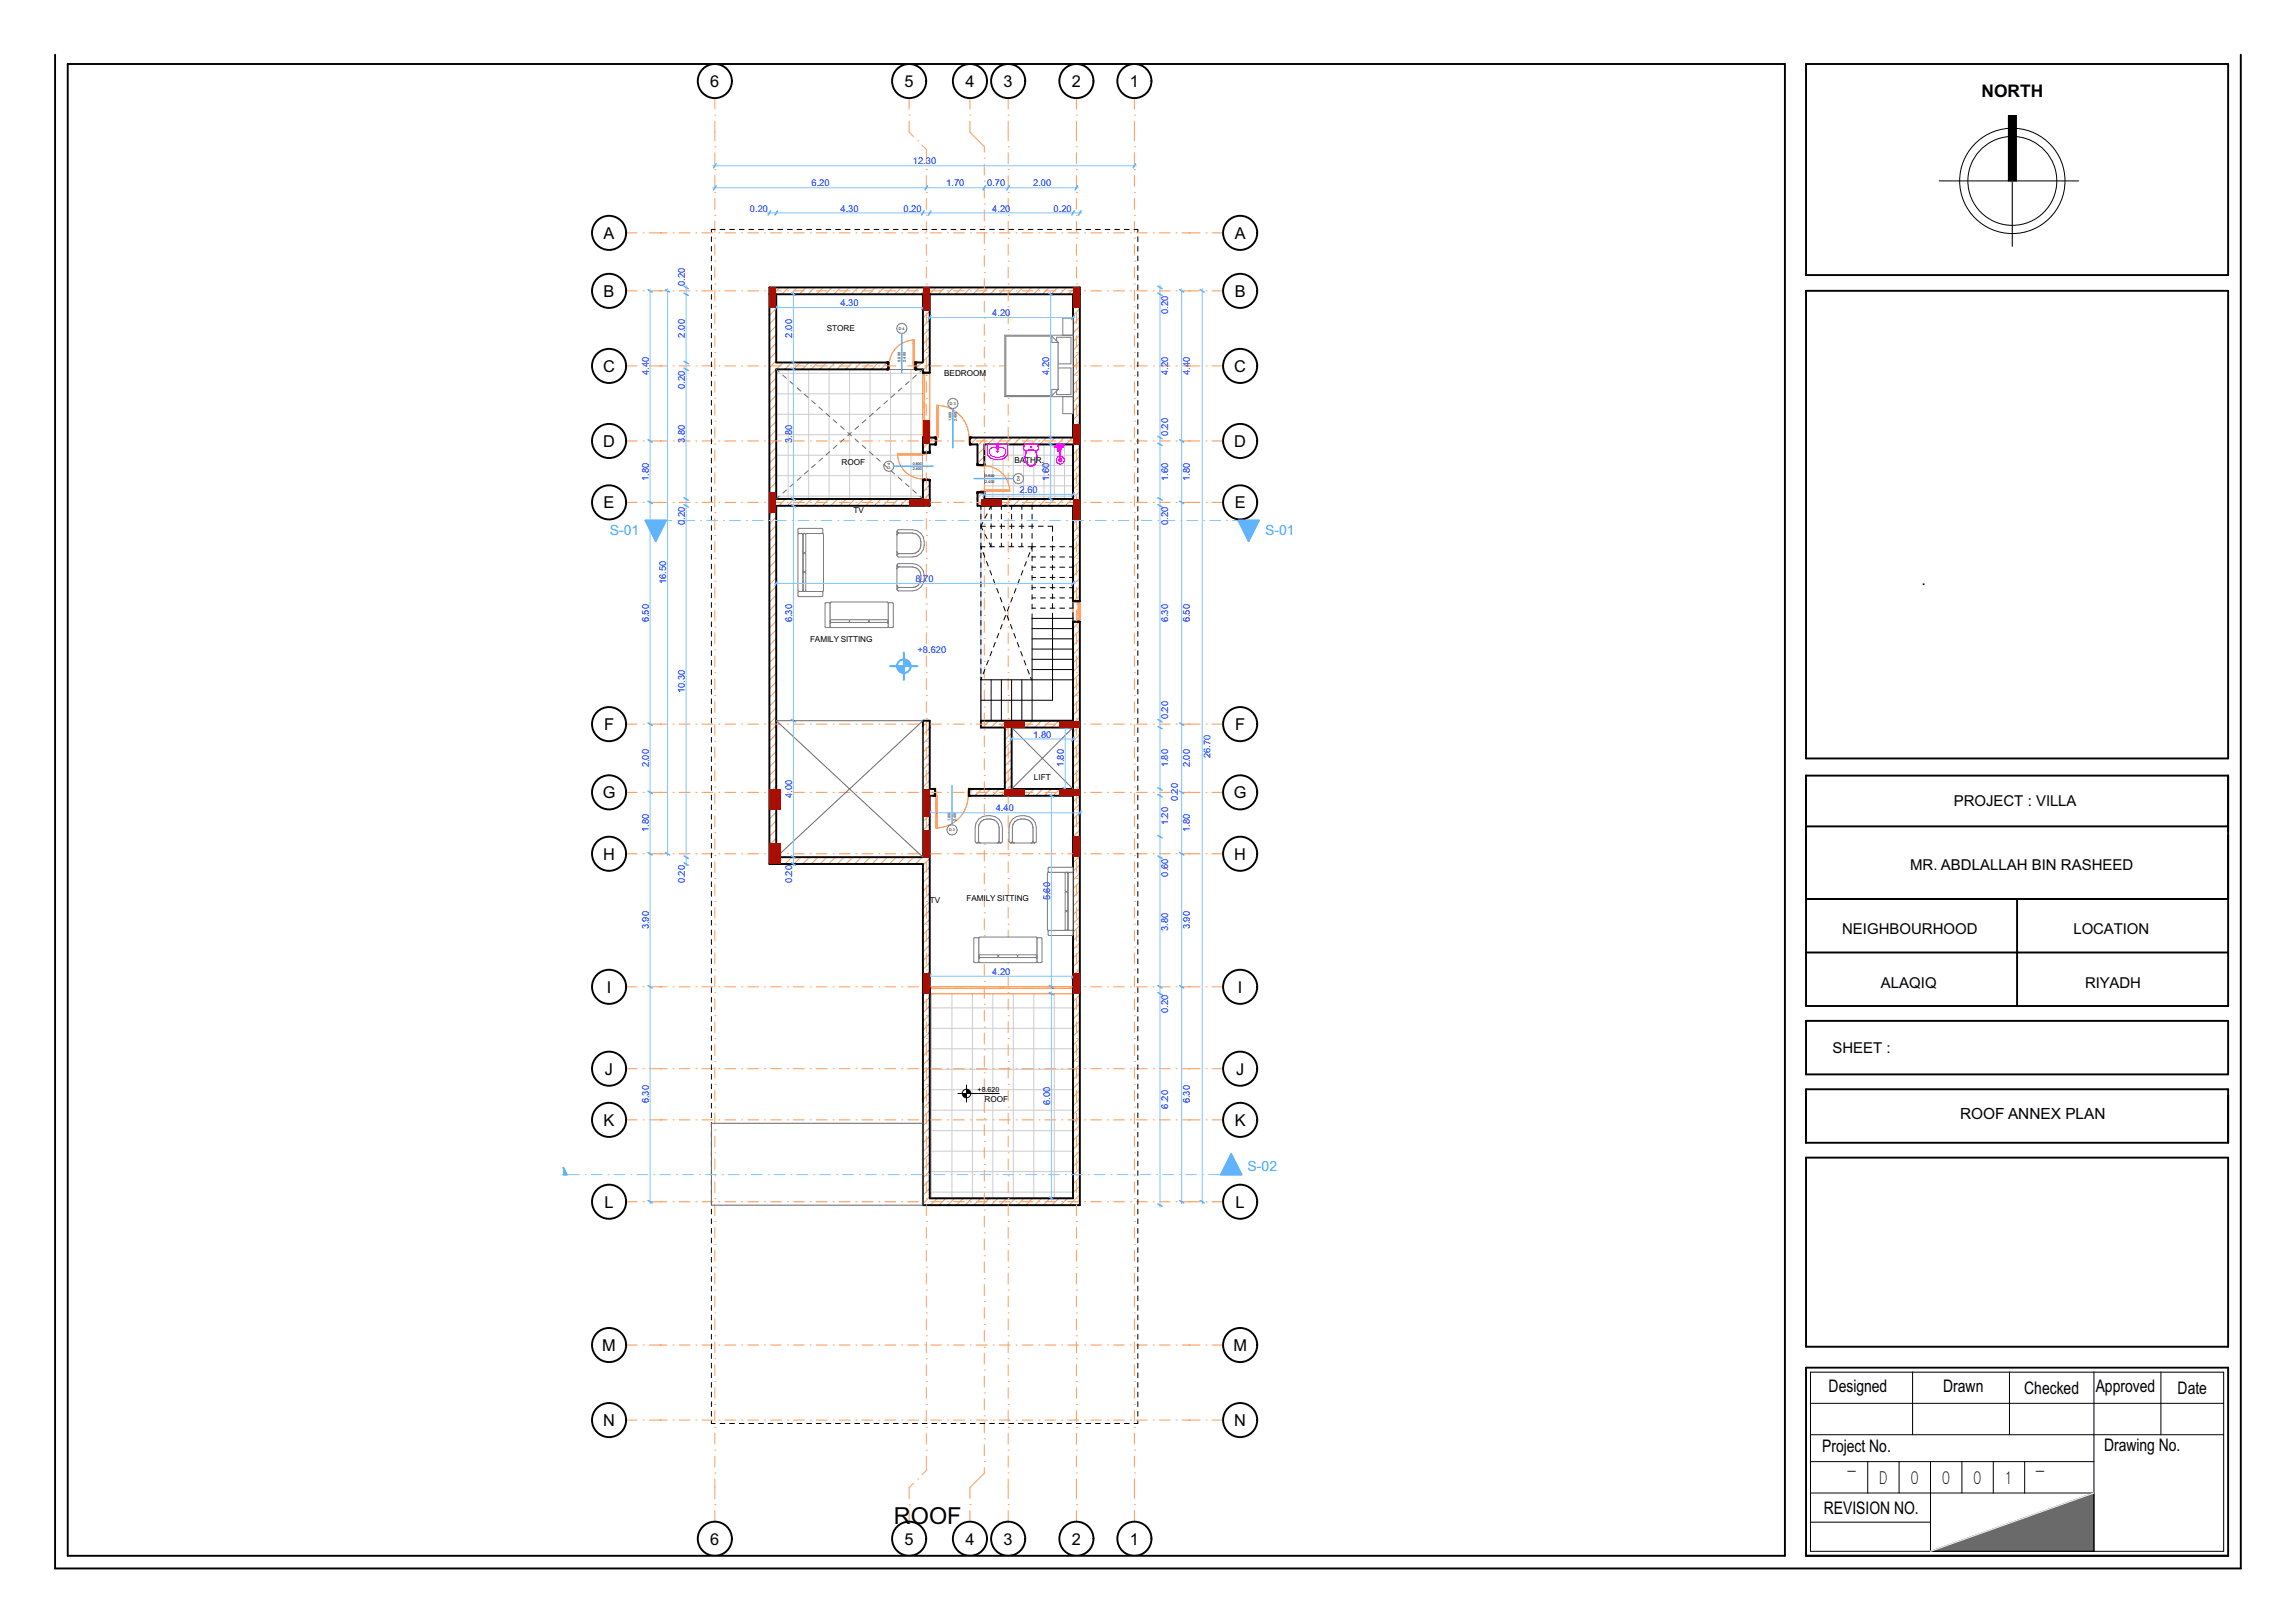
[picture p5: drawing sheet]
<svg xmlns="http://www.w3.org/2000/svg" width="420mm" height="297mm" viewBox="0 0 420 297" stroke-linecap="round" stroke-linejoin="round" font-family="sans-serif">
<defs><g id="words">
<text font-size="4.3" x="163.6" y="278.8">ROOF</text>
<g font-size="3.2">
<text x="362.6" y="17.8">NORTH</text>
<text x="334.7" y="254.6">Designed</text>
<text x="355.6" y="254.7">Drawn</text>
<text x="370.5" y="255">Checked</text>
<text x="383.5" y="254.7">Approved</text>
<text x="398.5" y="255">Date</text>
<text x="333.5" y="265.6">Project No.</text>
<text x="385.1" y="265.5">Drawing No.</text>
<text x="333.8" y="277.1">REVISION NO.</text>
</g>
<g font-size="3.1">
<text x="337.8" y="270.3">-</text>
<text x="343.8" y="271.6">D</text>
<text x="349.5" y="271.6">0</text>
<text x="355.3" y="271.6">0</text>
<text x="361" y="271.6">0</text>
<text x="366.8" y="271.6">1</text>
<text x="372.3" y="270.3">-</text>
</g>
<g font-size="3">
<text x="130" y="15.9">6</text>
<text x="165.5" y="15.9">5</text>
<text x="176.7" y="15.9">4</text>
<text x="183.7" y="15.9">3</text>
<text x="196.2" y="15.9">2</text>
<text x="206.8" y="15.9">1</text>
<text x="110.5" y="43.7">A</text>
<text x="226" y="43.7">A</text>
<text x="110.5" y="54.3">B</text>
<text x="226" y="54.3">B</text>
<text x="110.4" y="68.1">C</text>
<text x="225.9" y="68.1">C</text>
<text x="110.4" y="81.8">D</text>
<text x="225.9" y="81.8">D</text>
<text x="110.5" y="93">E</text>
<text x="226" y="93">E</text>
<text x="110.5" y="133.6">F</text>
<text x="226" y="133.6">F</text>
<text x="110.3" y="146.1">G</text>
<text x="225.8" y="146.1">G</text>
<text x="110.4" y="157.3">H</text>
<text x="225.9" y="157.3">H</text>
<text x="111" y="181.7">I</text>
<text x="226.5" y="181.7">I</text>
<text x="110.7" y="196.7">J</text>
<text x="226.2" y="196.7">J</text>
<text x="110.5" y="206">K</text>
<text x="226" y="206">K</text>
<text x="110.6" y="221">L</text>
<text x="226.1" y="221">L</text>
<text x="110.2" y="247.2">M</text>
<text x="225.7" y="247.2">M</text>
<text x="110.4" y="261">N</text>
<text x="225.9" y="261">N</text>
<text x="130" y="282.7">6</text>
<text x="165.5" y="282.7">5</text>
<text x="176.7" y="282.7">4</text>
<text x="183.7" y="282.7">3</text>
<text x="196.2" y="282.7">2</text>
<text x="206.8" y="282.7">1</text>
</g>
<text font-size="2.8" x="358.7" y="204.8">ROOF ANNEX PLAN</text>
<g font-size="2.7">
<text x="357.6" y="147.4">PROJECT : VILLA</text>
<text x="349.6" y="159.3">MR. ABDLALLAH BIN RASHEED</text>
<text x="337.1" y="170.9">NEIGHBOURHOOD</text>
<text x="379.5" y="170.9">LOCATION</text>
<text x="344.2" y="180.7">ALAQIQ</text>
<text x="381.6" y="180.7">RIYADH</text>
<text x="335.4" y="192.7">SHEET :</text>
</g>
<g font-size="2.6" fill="#40a5ff">
<text x="111.6" y="97.9">S-01</text>
<text x="231.5" y="97.9">S-01</text>
<text x="228.3" y="214.2">S-02</text>
</g>
<text font-size="2.1" x="351.8" y="107.1">.</text>
<g font-size="1.7" fill="#00f">
<text x="148.5" y="34.1">6.20</text>
<text x="167.1" y="30.1">12.30</text>
<text x="173.2" y="34.1">1.70</text>
<text x="180.7" y="34.1">0.70</text>
<text x="189.1" y="34.1">2.00</text>
<text x="137.2" y="38.7">0.20</text>
<text x="153.8" y="38.7">4.30</text>
<text x="165.3" y="38.7">0.20</text>
<text x="181.6" y="38.7">4.20</text>
<text x="192.8" y="38.7">0.20</text>
<text x="125.3" y="52.4" transform="rotate(-90 125.3 52.4)">0.20</text>
<text x="153.8" y="56">4.30</text>
<text x="181.6" y="57.9">4.20</text>
<text x="213.8" y="57.4" transform="rotate(-90 213.8 57.4)">0.20</text>
<text x="125.3" y="61.8" transform="rotate(-90 125.3 61.8)">2.00</text>
<text x="145" y="61.8" transform="rotate(-90 145 61.8)">2.00</text>
<text x="118.7" y="68.6" transform="rotate(-90 118.7 68.6)">4.40</text>
<text x="125.3" y="71.1" transform="rotate(-90 125.3 71.1)">0.20</text>
<text x="192" y="68.6" transform="rotate(-90 192 68.6)">4.20</text>
<text x="213.8" y="68.6" transform="rotate(-90 213.8 68.6)">4.20</text>
<text x="217.7" y="68.6" transform="rotate(-90 217.7 68.6)">4.40</text>
<text x="125.3" y="81.1" transform="rotate(-90 125.3 81.1)">3.80</text>
<text x="145" y="81.1" transform="rotate(-90 145 81.1)">3.80</text>
<text x="213.8" y="79.8" transform="rotate(-90 213.8 79.8)">0.20</text>
<text x="118.7" y="88" transform="rotate(-90 118.7 88)">1.80</text>
<text x="192" y="88" transform="rotate(-90 192 88)">1.60</text>
<text x="213.8" y="88" transform="rotate(-90 213.8 88)">1.60</text>
<text x="217.7" y="88" transform="rotate(-90 217.7 88)">1.80</text>
<text x="186.6" y="90.2">2.60</text>
<text x="125.3" y="96.1" transform="rotate(-90 125.3 96.1)">0.20</text>
<text x="213.8" y="96.1" transform="rotate(-90 213.8 96.1)">0.20</text>
<text x="121.9" y="106.9" transform="rotate(-90 121.9 106.9)">16.50</text>
<text x="167.5" y="106.5">8.70</text>
<text x="118.7" y="113.9" transform="rotate(-90 118.7 113.9)">6.50</text>
<text x="145" y="113.9" transform="rotate(-90 145 113.9)">6.30</text>
<text x="213.8" y="113.9" transform="rotate(-90 213.8 113.9)">6.30</text>
<text x="217.7" y="113.9" transform="rotate(-90 217.7 113.9)">6.50</text>
<text x="167.9" y="119.4">+8.620</text>
<text x="125.3" y="126.9" transform="rotate(-90 125.3 126.9)">10.30</text>
<text x="213.8" y="131.7" transform="rotate(-90 213.8 131.7)">0.20</text>
<text x="189.1" y="135">1.80</text>
<text x="118.7" y="140.4" transform="rotate(-90 118.7 140.4)">2.00</text>
<text x="194.7" y="140.4" transform="rotate(-90 194.7 140.4)">1.80</text>
<text x="213.8" y="140.4" transform="rotate(-90 213.8 140.4)">1.80</text>
<text x="217.7" y="140.4" transform="rotate(-90 217.7 140.4)">2.00</text>
<text x="221.5" y="138.7" transform="rotate(-90 221.5 138.7)">26.70</text>
<text x="145" y="146" transform="rotate(-90 145 146)">4.00</text>
<text x="182.2" y="148.5">4.40</text>
<text x="215.5" y="146.7" transform="rotate(-90 215.5 146.7)">0.20</text>
<text x="118.7" y="152.3" transform="rotate(-90 118.7 152.3)">1.80</text>
<text x="213.8" y="151" transform="rotate(-90 213.8 151)">1.20</text>
<text x="217.7" y="152.3" transform="rotate(-90 217.7 152.3)">1.80</text>
<text x="125.3" y="161.7" transform="rotate(-90 125.3 161.7)">0.20</text>
<text x="145" y="161.7" transform="rotate(-90 145 161.7)">0.20</text>
<text x="213.8" y="160.4" transform="rotate(-90 213.8 160.4)">0.60</text>
<text x="192.2" y="164.8" transform="rotate(-90 192.2 164.8)">5.60</text>
<text x="118.7" y="170.1" transform="rotate(-90 118.7 170.1)">3.90</text>
<text x="213.8" y="170.4" transform="rotate(-90 213.8 170.4)">3.80</text>
<text x="217.7" y="170.1" transform="rotate(-90 217.7 170.1)">3.90</text>
<text x="181.6" y="178.4">4.20</text>
<text x="213.8" y="185.4" transform="rotate(-90 213.8 185.4)">0.20</text>
<text x="118.7" y="201.9" transform="rotate(-90 118.7 201.9)">6.30</text>
<text x="192.2" y="202.2" transform="rotate(-90 192.2 202.2)">6.00</text>
<text x="213.8" y="202.9" transform="rotate(-90 213.8 202.9)">6.20</text>
<text x="217.7" y="201.9" transform="rotate(-90 217.7 201.9)">6.30</text>
</g>
<g font-size="1.5">
<text x="151.3" y="60.6">STORE</text>
<text x="172.8" y="68.8">BEDROOM</text>
<text x="154" y="85.1">ROOF</text>
<text x="185.6" y="84.6">BATHR.</text>
<text x="156.2" y="93.9">TV</text>
<text x="148.3" y="117.5">FAMILY SITTING</text>
<text x="189.2" y="142.7">LIFT</text>
<text x="170.1" y="165.2">TV</text>
<text x="176.9" y="164.8">FAMILY SITTING</text>
<text x="180.2" y="201.7">ROOF</text>
</g>
<text font-size="1.4" fill="#fff" x="9.9" y="287.2">GSPublisherVersion 0.0.100.100</text>
<text font-size="1.3" x="178.9" y="199.9">+8.620</text>
<g font-size=".7">
<text x="164.5" y="60.3">D 4</text>
<text x="164.8" y="66.2" transform="rotate(-90 164.8 66.2)">0.800</text>
<text x="165.8" y="66.2" transform="rotate(-90 165.8 66.2)">2.400</text>
<text x="173.9" y="74.1">D 3</text>
<text x="174.1" y="77.1" transform="rotate(-90 174.1 77.1)">1.000</text>
<text x="175.1" y="77.1" transform="rotate(-90 175.1 77.1)">2.400</text>
<text x="162.9" y="85.9" transform="rotate(-90 162.9 85.9)">D 4</text>
<text x="167" y="86.1">2.400</text>
<text x="167" y="85.1">0.800</text>
<text x="180.3" y="88.3">2.400</text>
<text x="180.3" y="87.3">0.800</text>
<text x="186.6" y="88.1" transform="rotate(-90 186.6 88.1)">D 4</text>
<text x="173.7" y="152.1">D 3</text>
<text x="174" y="150.3" transform="rotate(-90 174 150.3)">1.000</text>
<text x="175" y="150.3" transform="rotate(-90 175 150.3)">2.400</text>
</g>
</g></defs>
<path d="M353.3 283.9l29.9-10.7v10.7z" fill="#6a6a6a"/>
<path d="M367.6 21.2h1.4v11.9h-1.4zM353.3 283.9l29.9-10.7v10.7z" fill="none" stroke="#000" stroke-width=".18"/>
<path d="M367.6 21.2h1.4v11.9h-1.4z" fill-rule="evenodd" fill="#000"/>
<path d="M354.8 106.6h1.3v.9h-1.3z" fill-rule="evenodd" fill="#fff"/>
<g fill="none" stroke="#000" stroke-width=".35">
<path d="M10.1 10v277h400v-277M12.4 11.7h314.3v273h-314.3zM330.5 11.7h77.3v38.6h-77.3zM330.5 53.2h77.3v85.6h-77.3zM330.5 141.9h77.3v42.2h-77.3zM330.5 151.2h77.3M330.5 164.5h77.3M330.5 174.3h77.3M369.1 164.5v19.6M330.5 186.8h77.3v9.8h-77.3zM330.5 199.3h77.3v9.8h-77.3zM330.5 211.8h77.3v34.6h-77.3z"/>
<path d="M330.5 250.3h77.3v34.4h-77.3z"/>
</g>
<g fill="none" stroke="#000" stroke-width=".18">
<path d="M354.9 33.1h25.5M367.6 25a8.1 8.1 0 0 0-6.3 12.4 8.1 8.1 0 0 0 13.9 0 8.1 8.1 0 0 0-6.2-12.4M367.6 23.5a9.6 9.6 0 0 0-7.6 14.6 9.6 9.6 0 0 0 16.5 0 9.6 9.6 0 0 0-7.5-14.6M367.6 21.2v11.9M369 21.2v11.9M331.3 251.1h75.6v32.8h-75.6zM331.3 256.8h75.6M350 251.1v11.4M367.7 251.1v11.4M383.2 251.1v32.8M395.5 251.1v11.4M331.3 273.2h51.9"/>
<path d="M331.3 267.5h51.9M331.3 262.5h75.6M331.3 278.5h22M341.8 267.5v5.7M347.6 267.5v5.7M353.3 267.5v16.4M359 267.5v5.7M364.8 267.5v5.7M370.5 267.5v5.7"/>
</g>
<path d="M383.2 273.2l-29.9 10.7" fill="none" stroke="#e8e8e8" stroke-width=".18"/>
<path d="M368.3 33.1v12" fill="none" stroke="#186722" stroke-width=".25"/>
<!-- layer: 2D Drafting - General -->
<path d="M180.1 81.3h16.3v10h-16.3z" fill-rule="evenodd" fill="#fff"/>
<g fill="none" stroke="#ccc" stroke-width=".18">
<path d="M180.1 90.8h16.3M180.1 88.9h16.3M180.1 87h16.3M180.1 85.2h16.3M180.1 83.3h16.3M180.1 81.4h16.3M181.7 81.3v10M183.6 81.3v10M185.4 81.3v10M187.3 81.3v10M189.2 81.3v10M191.1 81.3v10"/>
<path d="M192.9 81.3v10M194.8 81.3v10"/>
</g>
<path d="M180.1 81.3h16.3v10h-16.3z" fill="none" stroke="#6a6a6a" stroke-width=".18"/>
<path d="M170.1 181.8h26.3v37.5h-26.3z" fill-rule="evenodd" fill="#fff"/>
<g fill="none" stroke="#ccc" stroke-width=".18">
<path d="M170.1 199.4h26.3M170.1 195.7h26.3M170.1 191.9h26.3M170.1 188.2h26.3M170.1 184.4h26.3M170.5 181.8v37.5M174.2 181.8v37.5M178 181.8v37.5M181.7 181.8v37.5M185.4 181.8v37.5M189.2 181.8v37.5M192.9 181.8v37.5"/>
<path d="M170.1 218.1h26.3M170.1 214.4h26.3M170.1 210.7h26.3M170.1 206.9h26.3M170.1 203.2h26.3"/>
</g>
<path d="M170.1 181.8h26.3v37.5h-26.3z" fill="none" stroke="#6a6a6a" stroke-width=".18"/>
<path d="M142.1 67.6h26.8v23.7h-26.8z" fill-rule="evenodd" fill="#fff"/>
<g fill="none" stroke="#ccc" stroke-width=".18">
<path d="M142.1 79.6h26.8M142.1 75.8h26.8M142.1 72.1h26.8M142.1 68.3h26.8M144.2 67.6v23.7M148 67.6v23.7M151.7 67.6v23.7M155.5 67.6v23.7M159.2 67.6v23.7M163 67.6v23.7M166.7 67.6v23.7M142.1 90.8h26.8"/>
<path d="M142.1 87h26.8M142.1 83.3h26.8"/>
</g>
<path d="M142.1 67.6h26.8v23.7h-26.8z" fill="none" stroke="#6a6a6a" stroke-width=".18"/>
<!-- layer: Structural - Bearing -->
<path d="M140.8 52.6h56.8v167.9h-28.7v-62.4h-28.1zM179.5 92.6h16.9v39.3h-16.9zM185.1 133.1h11.3v11.3h-11.3z" fill="none" stroke="#71cebe" stroke-width=".18"/>
<path d="M140.8 52.6l1.3 1.3h-1.3z" fill="#fff"/>
<path d="M141 52.8l-.2 .1M141.8 53.6l-.3 .3" fill="none" stroke="#f95" stroke-width=".18"/>
<path d="M197.6 52.6v1.3h-1.2z" fill="#fff"/>
<path d="M197.6 53.3l-.5 .6" fill="none" stroke="#f95" stroke-width=".18"/>
<path d="M140.8 52.6h1.3v1.3z" fill="#fff"/>
<path d="M141.1 52.6l-.1 .2M142.1 53.3l-.3 .3" fill="none" stroke="#f95" stroke-width=".18"/>
<path d="M142.1 52.6h54.3v1.3h-54.3z" fill-rule="evenodd" fill="#fff"/>
<g fill="none" stroke="#f95" stroke-width=".18">
<path d="M142.7 52.6l-.6 .7M144.3 52.6l-1.2 1.3M145.9 52.6l-1.2 1.3M147.5 52.6l-1.3 1.3M149.1 52.6l-1.3 1.3M150.7 52.6l-1.3 1.3M152.3 52.6l-1.3 1.3M153.8 52.6l-1.2 1.3M155.4 52.6l-1.2 1.3M157 52.6l-1.2 1.3M158.6 52.6l-1.2 1.3M160.2 52.6l-1.2 1.3"/>
<path d="M161.8 52.6l-1.3 1.3M163.4 52.6l-1.3 1.3M165 52.6l-1.3 1.3M166.6 52.6l-1.3 1.3M168.2 52.6l-1.3 1.3M169.7 52.6l-1.2 1.3M171.3 52.6l-1.2 1.3M172.9 52.6l-1.2 1.3M174.5 52.6l-1.2 1.3M176.1 52.6l-1.3 1.3M177.7 52.6l-1.3 1.3M179.3 52.6l-1.3 1.3"/>
<path d="M180.9 52.6l-1.3 1.3M182.5 52.6l-1.3 1.3M184 52.6l-1.2 1.3M185.6 52.6l-1.2 1.3M187.2 52.6l-1.2 1.3M188.8 52.6l-1.2 1.3M190.4 52.6l-1.2 1.3M192 52.6l-1.3 1.3M193.6 52.6l-1.3 1.3M195.2 52.6l-1.3 1.3M196.4 53l-.9 .9"/>
</g>
<path d="M196.4 52.6h1.2l-1.2 1.3z" fill="#fff"/>
<path d="M196.8 52.6l-.4 .4" fill="none" stroke="#f95" stroke-width=".18"/>
<path d="M140.8 53.9v-1.3h56.8v1.3M142.1 53.9h26.8M170.1 53.9h26.3" fill="none" stroke="#000" stroke-width=".35"/>
<path d="M196.4 180.6l1.2 1.2h-1.2z" fill="#fff"/>
<path d="M196.9 181.2l-.5 .5" fill="none" stroke="#f95" stroke-width=".18"/>
<path d="M196.4 113.8h1.2v66.8h-1.2z" fill-rule="evenodd" fill="#fff"/>
<g fill="none" stroke="#f95" stroke-width=".18">
<path d="M197.6 113.8l-1.2 1.2M197.6 118.5l-1.2 1.2M197.6 116.9l-1.2 1.2M197.6 115.3l-1.2 1.3M197.6 139.1l-1.2 1.3M197.6 137.6l-1.2 1.2M197.6 136l-1.2 1.2M197.6 134.4l-1.2 1.2M197.6 132.8l-1.2 1.2M197.6 131.2l-1.2 1.3M197.6 129.6l-1.2 1.3M197.6 128l-1.2 1.3"/>
<path d="M197.6 126.4l-1.2 1.3M197.6 124.8l-1.2 1.3M197.6 123.3l-1.2 1.2M197.6 121.7l-1.2 1.2M197.6 120.1l-1.2 1.2M197.6 159.8l-1.2 1.3M197.6 158.2l-1.2 1.3M197.6 156.6l-1.2 1.3M197.6 155l-1.2 1.3M197.6 153.5l-1.2 1.2M197.6 151.9l-1.2 1.2M197.6 150.3l-1.2 1.2"/>
<path d="M197.6 148.7l-1.2 1.2M197.6 147.1l-1.2 1.2M197.6 145.5l-1.2 1.3M197.6 143.9l-1.2 1.3M197.6 142.3l-1.2 1.3M197.6 140.7l-1.2 1.3M197.6 178.9l-1.2 1.2M197.6 177.3l-1.2 1.2M197.6 175.7l-1.2 1.2M197.6 174.1l-1.2 1.3M197.6 172.5l-1.2 1.3M197.6 170.9l-1.2 1.3"/>
<path d="M197.6 169.3l-1.2 1.3M197.6 167.8l-1.2 1.2M197.6 166.2l-1.2 1.2M197.6 164.6l-1.2 1.2M197.6 163l-1.2 1.2M197.6 161.4l-1.2 1.2M197.6 180.5l-.1 .1"/>
</g>
<path d="M196.4 53.9h1.2v56.1h-1.2z" fill-rule="evenodd" fill="#fff"/>
<g fill="none" stroke="#f95" stroke-width=".18">
<path d="M197.1 53.9l-.7 .7M197.6 59.7l-1.2 1.2M197.6 58.1l-1.2 1.2M197.6 56.5l-1.2 1.3M197.6 54.9l-1.2 1.3M197.6 78.8l-1.2 1.2M197.6 77.2l-1.2 1.2M197.6 75.6l-1.2 1.2M197.6 74l-1.2 1.2M197.6 72.4l-1.2 1.3M197.6 70.8l-1.2 1.3M197.6 69.2l-1.2 1.3"/>
<path d="M197.6 67.6l-1.2 1.3M197.6 66l-1.2 1.3M197.6 64.5l-1.2 1.2M197.6 62.9l-1.2 1.2M197.6 61.3l-1.2 1.2M197.6 99.4l-1.2 1.3M197.6 97.8l-1.2 1.3M197.6 96.2l-1.2 1.3M197.6 94.7l-1.2 1.2M197.6 93.1l-1.2 1.2M197.6 91.5l-1.2 1.2M197.6 89.9l-1.2 1.2"/>
<path d="M197.6 88.3l-1.2 1.2M197.6 86.7l-1.2 1.3M197.6 85.1l-1.2 1.3M197.6 83.5l-1.2 1.3M197.6 81.9l-1.2 1.3M197.6 80.3l-1.2 1.3M197.6 109l-1.1 1M197.6 107.4l-1.2 1.2M197.6 105.8l-1.2 1.2M197.6 104.2l-1.2 1.2M197.6 102.6l-1.2 1.2M197.6 101l-1.2 1.3"/>
</g>
<path d="M196.4 180.6h1.2v1.2z" fill="#fff"/>
<path d="M197.5 180.6l-.6 .6" fill="none" stroke="#f95" stroke-width=".18"/>
<path d="M196.4 110h1.2v3.8h-1.2z" fill-rule="evenodd" fill="#fff"/>
<path d="M196.4 53.9v26.2M197.6 53.9v56.1h-1.2v-17.4M196.4 81.3v10M196.4 131.9v-18.1h1.2v68M196.4 133.1v11.3M196.4 145.6v35" fill="none" stroke="#000" stroke-width=".35"/>
<path d="M196.4 110v3.8M197.6 110v3.8" fill="none" stroke="#f60" stroke-width=".18"/>
<g fill="#fff">
<path d="M197.3 113.3h.3v.5h-.3z" fill-rule="evenodd"/>
<path d="M197.3 111.9h.3v.3h-.3z" fill-rule="evenodd"/>
<path d="M197.3 112.2h.3v1.1h-.3z" fill-rule="evenodd"/>
<path d="M197.3 111.6h.3v.3h-.3z" fill-rule="evenodd"/>
<path d="M197.3 110h.3v.5h-.3z" fill-rule="evenodd"/>
<path d="M197.3 110.5h.3v1.1h-.3z" fill-rule="evenodd"/>
</g>
<path d="M197.3 110v.5h.3v-.5M197.3 111.6h.3v.6h-.3zM197.3 113.8v-.5h.3v.5" fill="none" stroke="#f60" stroke-width=".2"/>
<path d="M197.3 110.5v1.1M197.3 112.2v1.1M197.6 110.5v1.1M197.6 112.2v1.1" fill="none" stroke="#f60" stroke-width=".18"/>
<path d="M196.4 113.8h1.2M196.4 110h1.2" fill="none" stroke="#000" stroke-width=".35"/>
<g fill="#fff">
<path d="M168.9 180.6h1.2l-1.2 1.2z"/>
<path d="M170.1 180.6v1.2h-1.2z"/>
</g>
<path d="M170.1 180.9l-.9 .9" fill="none" stroke="#f95" stroke-width=".18"/>
<path d="M170.1 180.6h26.3v1.2h-26.3z" fill-rule="evenodd" fill="#fff"/>
<path d="M168.9 180.6v1.2M170.1 180.6v1.2M196.4 180.6v1.2" fill="none" stroke="#000" stroke-width=".35"/>
<path d="M170.1 180.6h26.3M170.1 181.8h26.3" fill="none" stroke="#f60" stroke-width=".18"/>
<g fill="#fff">
<path d="M170.1 180.6h.5v.3h-.5z" fill-rule="evenodd"/>
<path d="M182.9 180.6h.4v.3h-.4z" fill-rule="evenodd"/>
<path d="M170.6 180.6h12.3v.3h-12.3z" fill-rule="evenodd"/>
<path d="M183.3 180.6h.3v.3h-.3z" fill-rule="evenodd"/>
<path d="M195.9 180.6h.5v.3h-.5z" fill-rule="evenodd"/>
<path d="M183.6 180.6h12.3v.3h-12.3z" fill-rule="evenodd"/>
</g>
<path d="M170.1 180.6h.5v.3h-.5M182.9 180.6h.7v.3h-.7zM196.4 180.6h-.5v.3h.5" fill="none" stroke="#f60" stroke-width=".2"/>
<path d="M170.6 180.6h12.3M170.6 180.9h12.3M183.6 180.6h12.3M183.6 180.9h12.3" fill="none" stroke="#f60" stroke-width=".18"/>
<path d="M170.1 180.6v1.2M196.4 180.6v1.2" fill="none" stroke="#000" stroke-width=".35"/>
<path d="M168.9 131.9h1.2v1.2z" fill="#fff"/>
<path d="M169.9 131.9l-.5 .5" fill="none" stroke="#f95" stroke-width=".18"/>
<path d="M168.9 133.1h1.2v47.5h-1.2z" fill-rule="evenodd" fill="#fff"/>
<g fill="none" stroke="#f95" stroke-width=".18">
<path d="M170.1 139.6l-1.2 1.2M170.1 138l-1.2 1.3M170.1 136.4l-1.2 1.3M170.1 134.8l-1.2 1.3M170.1 133.2l-1.2 1.3M170.1 158.7l-1.2 1.2M170.1 157.1l-1.2 1.2M170.1 155.5l-1.2 1.2M170.1 153.9l-1.2 1.3M170.1 152.3l-1.2 1.3M170.1 150.7l-1.2 1.3M170.1 149.1l-1.2 1.3"/>
<path d="M170.1 147.5l-1.2 1.3M170.1 146l-1.2 1.2M170.1 144.4l-1.2 1.2M170.1 142.8l-1.2 1.2M170.1 141.2l-1.2 1.2M170.1 179.3l-1.2 1.3M170.1 177.7l-1.2 1.3M170.1 176.2l-1.2 1.2M170.1 174.6l-1.2 1.2M170.1 173l-1.2 1.2M170.1 171.4l-1.2 1.2M170.1 169.8l-1.2 1.2"/>
<path d="M170.1 168.2l-1.2 1.3M170.1 166.6l-1.2 1.3M170.1 165l-1.2 1.3M170.1 163.4l-1.2 1.3M170.1 161.8l-1.2 1.3M170.1 160.3l-1.2 1.2"/>
</g>
<path d="M168.9 131.9l1.2 1.2h-1.2z" fill="#fff"/>
<path d="M169.4 132.4l-.5 .5" fill="none" stroke="#f95" stroke-width=".18"/>
<path d="M170.1 131.9h-1.2v25M170.1 133.1v11.3M168.9 158.1v22.5M170.1 145.6v35" fill="none" stroke="#000" stroke-width=".35"/>
<g fill="#fff">
<path d="M142.1 156.9v1.2h-1.3z"/>
<path d="M140.8 156.9h1.3l-1.3 1.2z"/>
</g>
<path d="M141.8 156.9l-1 .9" fill="none" stroke="#f95" stroke-width=".18"/>
<path d="M140.8 53.9h1.3v103h-1.3z" fill-rule="evenodd" fill="#fff"/>
<g fill="none" stroke="#f95" stroke-width=".18">
<path d="M141.5 53.9l-.7 .6M142.1 59.6l-1.3 1.3M142.1 58l-1.3 1.3M142.1 56.5l-1.3 1.2M142.1 54.9l-1.3 1.2M142.1 78.7l-1.3 1.2M142.1 77.1l-1.3 1.3M142.1 75.5l-1.3 1.3M142.1 73.9l-1.3 1.3M142.1 72.3l-1.3 1.3M142.1 70.8l-1.3 1.2M142.1 69.2l-1.3 1.2"/>
<path d="M142.1 67.6l-1.3 1.2M142.1 66l-1.3 1.2M142.1 64.4l-1.3 1.2M142.1 62.8l-1.3 1.3M142.1 61.2l-1.3 1.3M142.1 99.4l-1.3 1.2M142.1 97.8l-1.3 1.2M142.1 96.2l-1.3 1.2M142.1 94.6l-1.3 1.2M142.1 93l-1.3 1.3M142.1 91.4l-1.3 1.3M142.1 89.8l-1.3 1.3"/>
<path d="M142.1 88.2l-1.3 1.3M142.1 86.6l-1.3 1.3M142.1 85.1l-1.3 1.2M142.1 83.5l-1.3 1.2M142.1 81.9l-1.3 1.2M142.1 80.3l-1.3 1.2M142.1 118.4l-1.3 1.3M142.1 116.8l-1.3 1.3M142.1 115.3l-1.3 1.2M142.1 113.7l-1.3 1.2M142.1 112.1l-1.3 1.2M142.1 110.5l-1.3 1.2"/>
<path d="M142.1 108.9l-1.3 1.2M142.1 107.3l-1.3 1.3M142.1 105.7l-1.3 1.3M142.1 104.1l-1.3 1.3M142.1 102.5l-1.3 1.3M142.1 100.9l-1.3 1.3M142.1 139.1l-1.3 1.2M142.1 137.5l-1.3 1.2M142.1 135.9l-1.3 1.3M142.1 134.3l-1.3 1.3M142.1 132.7l-1.3 1.3M142.1 131.1l-1.3 1.3"/>
<path d="M142.1 129.6l-1.3 1.2M142.1 128l-1.3 1.2M142.1 126.4l-1.3 1.2M142.1 124.8l-1.3 1.2M142.1 123.2l-1.3 1.2M142.1 121.6l-1.3 1.3M142.1 120l-1.3 1.3M142.1 156.6l-.3 .3M142.1 155l-1.3 1.2M142.1 153.4l-1.3 1.2M142.1 151.8l-1.3 1.3M142.1 150.2l-1.3 1.3"/>
<path d="M142.1 148.6l-1.3 1.3M142.1 147l-1.3 1.3M142.1 145.4l-1.3 1.3M142.1 143.9l-1.3 1.2M142.1 142.3l-1.3 1.2M142.1 140.7l-1.3 1.2"/>
</g>
<path d="M140.8 53.9v104.2h1.3M142.1 53.9v12.4M142.1 67.6v23.7M142.1 92.6v39.3M142.1 133.1v23.8" fill="none" stroke="#000" stroke-width=".35"/>
<path d="M196.4 219.3l1.2 1.2h-1.2z" fill="#fff"/>
<path d="M196.7 219.6l-.3 .3M197.4 220.4l-.1 .1" fill="none" stroke="#f95" stroke-width=".18"/>
<path d="M196.4 181.8h1.2v37.5h-1.2z" fill-rule="evenodd" fill="#fff"/>
<g fill="none" stroke="#f95" stroke-width=".18">
<path d="M197.6 199.5l-1.2 1.3M197.6 197.9l-1.2 1.3M197.6 196.4l-1.2 1.2M197.6 194.8l-1.2 1.2M197.6 193.2l-1.2 1.2M197.6 191.6l-1.2 1.2M197.6 190l-1.2 1.3M197.6 188.4l-1.2 1.3M197.6 186.8l-1.2 1.3M197.6 185.2l-1.2 1.3M197.6 183.6l-1.2 1.3M197.6 182.1l-1.2 1.2"/>
<path d="M197.6 218.6l-.7 .7M197.6 217l-1.2 1.3M197.6 215.4l-1.2 1.3M197.6 213.8l-1.2 1.3M197.6 212.3l-1.2 1.2M197.6 210.7l-1.2 1.2M197.6 209.1l-1.2 1.2M197.6 207.5l-1.2 1.2M197.6 205.9l-1.2 1.2M197.6 204.3l-1.2 1.3M197.6 202.7l-1.2 1.3M197.6 201.1l-1.2 1.3"/>
</g>
<path d="M196.4 219.3h1.2v1.2z" fill="#fff"/>
<path d="M196.9 219.3l-.2 .3M197.6 220.2l-.2 .2" fill="none" stroke="#f95" stroke-width=".18"/>
<path d="M196.4 181.8v37.5M197.6 181.8v38.7h-1.2" fill="none" stroke="#000" stroke-width=".35"/>
<path d="M168.9 219.3h1.2l-1.2 1.2z" fill="#fff"/>
<path d="M169.9 219.3l-1 1" fill="none" stroke="#f95" stroke-width=".18"/>
<path d="M170.1 219.3h26.3v1.2h-26.3z" fill-rule="evenodd" fill="#fff"/>
<g fill="none" stroke="#f95" stroke-width=".18">
<path d="M171.5 219.3l-1.2 1.2M173.1 219.3l-1.3 1.2M174.7 219.3l-1.3 1.2M176.3 219.3l-1.3 1.2M177.9 219.3l-1.3 1.2M179.5 219.3l-1.3 1.2M181 219.3l-1.2 1.2M182.6 219.3l-1.2 1.2M184.2 219.3l-1.2 1.2M185.8 219.3l-1.2 1.2M187.4 219.3l-1.2 1.2M189 219.3l-1.3 1.2"/>
<path d="M190.6 219.3l-1.3 1.2M192.2 219.3l-1.3 1.2M193.8 219.3l-1.3 1.2M195.3 219.3l-1.2 1.2M196.4 219.9l-.7 .6"/>
</g>
<path d="M170.1 219.3v1.2h-1.2z" fill="#fff"/>
<path d="M168.9 219.3v1.2h27.5M170.1 219.3h26.3" fill="none" stroke="#000" stroke-width=".35"/>
<path d="M168.9 181.8h1.2v37.5h-1.2z" fill-rule="evenodd" fill="#fff"/>
<g fill="none" stroke="#f95" stroke-width=".18">
<path d="M169.2 181.8l-.3 .4M170.1 200l-1.2 1.2M170.1 198.4l-1.2 1.2M170.1 196.8l-1.2 1.3M170.1 195.2l-1.2 1.3M170.1 193.6l-1.2 1.3M170.1 192l-1.2 1.3M170.1 190.5l-1.2 1.2M170.1 188.9l-1.2 1.2M170.1 187.3l-1.2 1.2M170.1 185.7l-1.2 1.2M170.1 184.1l-1.2 1.2"/>
<path d="M170.1 182.5l-1.2 1.3M170.1 219.1l-.2 .2M170.1 217.5l-1.2 1.2M170.1 215.9l-1.2 1.2M170.1 214.3l-1.2 1.2M170.1 212.7l-1.2 1.3M170.1 211.1l-1.2 1.3M170.1 209.5l-1.2 1.3M170.1 207.9l-1.2 1.3M170.1 206.3l-1.2 1.3M170.1 204.8l-1.2 1.2M170.1 203.2l-1.2 1.2"/>
<path d="M170.1 201.6l-1.2 1.2"/>
</g>
<path d="M168.9 181.8v37.5M170.1 181.8v37.5" fill="none" stroke="#000" stroke-width=".35"/>
<path d="M170.1 144.4h1v1.2h-1z" fill-rule="evenodd" fill="#fff"/>
<path d="M171.1 145l-.6 .6" fill="none" stroke="#f95" stroke-width=".18"/>
<path d="M177.3 144.4h19.1v1.2h-19.1z" fill-rule="evenodd" fill="#fff"/>
<g fill="none" stroke="#f95" stroke-width=".18">
<path d="M178.1 144.4l-.8 .7M179.7 144.4l-1.3 1.2M181.3 144.4l-1.3 1.2M182.9 144.4l-1.3 1.2M184.4 144.4l-1.2 1.2M186 144.4l-1.2 1.2M187.6 144.4l-1.2 1.2M189.2 144.4l-1.2 1.2M190.8 144.4l-1.2 1.2M192.4 144.4l-1.3 1.2M194 144.4l-1.3 1.2M195.6 144.4l-1.3 1.2"/>
<path d="M196.4 145.2l-.5 .4"/>
</g>
<path d="M171.1 144.4h6.2v1.2h-6.2z" fill-rule="evenodd" fill="#fff"/>
<path d="M170.1 144.4h1v1.2h-1M183.9 144.4h-6.6v1.2h19.1M185.1 144.4h11.3" fill="none" stroke="#000" stroke-width=".35"/>
<g fill="#fff">
<path d="M177.2 144.4h.1v.5h-.1z" fill-rule="evenodd"/>
<path d="M177.3 144.3h.3v.1h-.3z" fill-rule="evenodd"/>
<path d="M171.1 144.4h.2v.5h-.2z" fill-rule="evenodd"/>
<path d="M170.9 144.3h.3v.1h-.3z" fill-rule="evenodd"/>
<path d="M177.3 145.6h.3v.1h-.3z" fill-rule="evenodd"/>
<path d="M170.9 145.6h.3v.1h-.3z" fill-rule="evenodd"/>
</g>
<path d="M170.9 145.6h.3v.1h-.3zM171.1 144.4v.5h.2v-.5h-.4v-.1h.3v.1M177.2 145.6a5.9 5.9 0 0 1-5.9 5.9M177.3 144.4v-.1h.3v.1h-.4v.5h.1v-.5M177.3 145.6h.3v.1h-.3z" fill="none" stroke="#f60" stroke-width=".18"/>
<g fill="#fff">
<path d="M177.1 144.9h.2v.7h-.1z" fill-rule="evenodd"/>
<path d="M171.1 144.9h.3l-.1 .7h-.2z" fill-rule="evenodd"/>
<path d="M171.3 150.9h.2v.6h-.2z" fill-rule="evenodd"/>
<path d="M171.3 145.6h.2v.6h-.2z" fill-rule="evenodd"/>
<path d="M171.3 146.2h.1v4.7h-.1z" fill-rule="evenodd"/>
</g>
<path d="M171.3 146.2h.1v4.7h-.1z" fill="none" stroke="#f60" stroke-width=".18"/>
<path d="M171.4 146.2h.1v4.7h-.1z" fill-rule="evenodd" fill="#fff"/>
<path d="M171.4 146.2v4.7M171.5 146.2h-.2v-.6h.2v5.9h-.2v-.6h.2" fill="none" stroke="#f60" stroke-width=".18"/>
<path d="M171.1 144.9h.3l-.1 .7h-.2zM177.1 144.9h.2v.7h-.1z" fill="none" stroke="#f60" stroke-width=".2"/>
<path d="M170.9 144.4h.2v1.2h-.2M177.6 144.4h-.3v1.2h.3" fill="none" stroke="#000" stroke-width=".35"/>
<path d="M142.1 66.3h20.4v1.3h-20.4z" fill-rule="evenodd" fill="#fff"/>
<g fill="none" stroke="#f95" stroke-width=".18">
<path d="M143.3 66.3l-1.2 1.3M144.9 66.3l-1.3 1.3M146.5 66.3l-1.3 1.3M148.1 66.3l-1.3 1.3M149.7 66.3l-1.3 1.3M151.2 66.3l-1.2 1.3M152.8 66.3l-1.2 1.3M154.4 66.3l-1.2 1.3M156 66.3l-1.2 1.3M157.6 66.3l-1.3 1.3M159.2 66.3l-1.3 1.3M160.8 66.3l-1.3 1.3"/>
<path d="M162.4 66.3l-1.3 1.3"/>
</g>
<path d="M167.5 66.3h1.4v1.3h-1.4z" fill-rule="evenodd" fill="#fff"/>
<path d="M168.7 66.3l-1.2 1.2" fill="none" stroke="#f95" stroke-width=".18"/>
<path d="M162.5 66.3h5v1.3h-5z" fill-rule="evenodd" fill="#fff"/>
<path d="M142.1 66.3h20.4v1.3h-20.4M168.9 66.3h-1.4v1.3h1.4" fill="none" stroke="#000" stroke-width=".35"/>
<g fill="#fff">
<path d="M162.5 66.3h.2v.6h-.2z" fill-rule="evenodd"/>
<path d="M162.3 66.2h.3v.1h-.3z" fill-rule="evenodd"/>
<path d="M167.4 66.3h.1v.6h-.1z" fill-rule="evenodd"/>
<path d="M167.5 66.2h.3v.1h-.3z" fill-rule="evenodd"/>
<path d="M162.3 67.6h.3v.1h-.3z" fill-rule="evenodd"/>
<path d="M167.5 67.6h.3v.1h-.3z" fill-rule="evenodd"/>
</g>
<path d="M162.3 67.6h.3v.1h-.3zM162.5 66.3v.6h.2M162.6 66.3v-.1h-.3v.1h.4v.6M167.4 62.2a4.6 4.6 0 0 0-4.7 4.7M167.5 66.3v-.1h.3v.1h-.4v.6h.1v-.6M167.5 67.6h.3v.1h-.3z" fill="none" stroke="#f60" stroke-width=".18"/>
<g fill="#fff">
<path d="M162.5 66.9h.2l.1 .7h-.3z" fill-rule="evenodd"/>
<path d="M167.4 66.9h.1v.7h-.2z" fill-rule="evenodd"/>
<path d="M167.1 62.2h.3v.6h-.3z" fill-rule="evenodd"/>
<path d="M167.1 66.2h.3v.7h-.3z" fill-rule="evenodd"/>
<path d="M167.2 62.8h.2v3.4h-.2z" fill-rule="evenodd"/>
</g>
<path d="M167.2 62.8h.2v3.4h-.2z" fill="none" stroke="#f60" stroke-width=".18"/>
<path d="M167.1 62.8h.1v3.4h-.1z" fill-rule="evenodd" fill="#fff"/>
<path d="M167.1 62.8h.3v-.6h-.3v4.7h.3v-.7h-.3M167.2 62.8v3.4" fill="none" stroke="#f60" stroke-width=".18"/>
<path d="M162.5 66.9h.2l.1 .7h-.3zM167.4 66.9h.1v.7h-.2z" fill="none" stroke="#f60" stroke-width=".2"/>
<path d="M162.3 66.3h.2v1.3h-.2M167.8 66.3h-.3v1.3h.3" fill="none" stroke="#000" stroke-width=".35"/>
<path d="M170.1 80.1h1.2v1.2h-1.2z" fill-rule="evenodd" fill="#fff"/>
<path d="M170.9 80.1l-.8 .7M171.3 81.3h-.1" fill="none" stroke="#f95" stroke-width=".18"/>
<path d="M177.5 80.1h18.9v1.2h-18.9z" fill-rule="evenodd" fill="#fff"/>
<path d="M178.8 80.1l-1.2 1.2M180.4 80.1l-1.2 1.2M182 80.1l-1.2 1.2M183.6 80.1l-1.3 1.2M185.2 80.1l-1.3 1.2M186.8 80.1l-1.3 1.2M188.4 80.1l-1.3 1.2M189.9 80.1l-1.2 1.2M191.5 80.1l-1.2 1.2M193.1 80.1l-1.2 1.2M194.7 80.1l-1.2 1.2M196.3 80.1l-1.2 1.2" fill="none" stroke="#f95" stroke-width=".18"/>
<path d="M171.3 80.1h6.2v1.2h-6.2z" fill-rule="evenodd" fill="#fff"/>
<path d="M170.1 80.1h1.2v1.2h-1.2M180.1 81.3h16.3M196.4 80.1h-18.9v1.2h1.4" fill="none" stroke="#000" stroke-width=".35"/>
<g fill="#fff">
<path d="M177.4 80.8h.1v.5h-.1z" fill-rule="evenodd"/>
<path d="M177.4 81.3h.3v.1h-.3z" fill-rule="evenodd"/>
<path d="M171.3 80.8h.1v.5h-.1z" fill-rule="evenodd"/>
<path d="M171 81.3h.3v.1h-.3z" fill-rule="evenodd"/>
<path d="M177.4 80h.3v.1h-.3z" fill-rule="evenodd"/>
<path d="M171 80h.3v.1h-.3z" fill-rule="evenodd"/>
</g>
<path d="M171 80h.3v.1h-.3zM171.4 74.2a5.9 5.9 0 0 1 5.9 5.9M177.4 80h.3v.1h-.3zM171.3 81.3v-.5h.1v.5h-.4v.1h.3v-.1M177.4 81.3v.1h.3v-.1h-.3v-.5h.1v.5" fill="none" stroke="#f60" stroke-width=".18"/>
<g fill="#fff">
<path d="M177.3 80.1h.2v.7h-.2z" fill-rule="evenodd"/>
<path d="M171.3 80.1h.1l.1 .7h-.2z" fill-rule="evenodd"/>
<path d="M171.4 74.2h.3v.6h-.3z" fill-rule="evenodd"/>
<path d="M171.4 79.4h.3v.7h-.3z" fill-rule="evenodd"/>
<path d="M171.4 74.8h.2v4.6h-.2z" fill-rule="evenodd"/>
</g>
<path d="M171.4 74.8h.2v4.6h-.2z" fill="none" stroke="#f60" stroke-width=".18"/>
<path d="M171.6 74.8h.1v4.6h-.1z" fill-rule="evenodd" fill="#fff"/>
<path d="M171.6 74.8v4.6M171.7 74.8h-.3v-.6h.3v5.9h-.3v-.7h.3" fill="none" stroke="#f60" stroke-width=".18"/>
<path d="M171.3 80.1h.1l.1 .7h-.2zM177.3 80.1h.2v.7h-.2z" fill="none" stroke="#f60" stroke-width=".2"/>
<path d="M171 80.1h.3v1.2h-.3M177.7 80.1h-.2v1.2h.2M170.1 131.9v1.2" fill="none" stroke="#000" stroke-width=".35"/>
<g fill="#fff">
<path d="M178.9 91.3h1.2l-1.2 1.3z"/>
<path d="M178.9 92.6l1.2-1.3v1.3z"/>
</g>
<path d="M180.1 91.5l-1 1.1" fill="none" stroke="#f95" stroke-width=".18"/>
<path d="M180.1 91.3h16.3v1.3h-16.3z" fill-rule="evenodd" fill="#fff"/>
<path d="M180.3 91.3l-.2 .2M181.9 91.3l-1.3 1.3M183.5 91.3l-1.3 1.3M185.1 91.3l-1.3 1.3M186.7 91.3l-1.3 1.3M188.2 91.3l-1.2 1.3M189.8 91.3l-1.2 1.3M191.4 91.3l-1.2 1.3M193 91.3l-1.2 1.3M194.6 91.3l-1.2 1.3M196.2 91.3l-1.3 1.3" fill="none" stroke="#f95" stroke-width=".18"/>
<path d="M178.9 91.3v1.3h5M180.1 91.3h16.3M185.1 92.6h11.3" fill="none" stroke="#000" stroke-width=".35"/>
<path d="M178.9 81.3h1.2v3.8h-1.2z" fill-rule="evenodd" fill="#fff"/>
<path d="M179.2 81.3l-.3 .3M180.1 83.5l-1.2 1.3M180.1 81.9l-1.2 1.3" fill="none" stroke="#f95" stroke-width=".18"/>
<path d="M178.9 90.1h1.2v1.2h-1.2z" fill-rule="evenodd" fill="#fff"/>
<path d="M179.9 90.1l-1 1" fill="none" stroke="#f95" stroke-width=".18"/>
<path d="M178.9 85.1h1.2v5h-1.2z" fill-rule="evenodd" fill="#fff"/>
<path d="M178.9 81.3v3.8h1.2v-3.8M178.9 91.3v-1.2h1.2v1.2" fill="none" stroke="#000" stroke-width=".35"/>
<g fill="#fff">
<path d="M178.9 85.1h.5v.1h-.5z" fill-rule="evenodd"/>
<path d="M178.8 84.8h.1v.4h-.1z" fill-rule="evenodd"/>
<path d="M178.9 89.9h.5v.2h-.5z" fill-rule="evenodd"/>
<path d="M178.8 90h.1v.3h-.1z" fill-rule="evenodd"/>
<path d="M180.1 84.8h.2v.4h-.2z" fill-rule="evenodd"/>
<path d="M180.1 90h.2v.3h-.2z" fill-rule="evenodd"/>
</g>
<path d="M178.9 85.1h.5v.1h-.5v-.4h-.1v.4h.1M178.9 90h-.1v.3h.1v-.4h.5v.2h-.5M180.1 85.3a4.6 4.6 0 0 1 4.7 4.6M180.1 84.8h.2v.4h-.2zM180.1 90h.2v.3h-.2z" fill="none" stroke="#f60" stroke-width=".18"/>
<g fill="#fff">
<path d="M179.4 85.1h.7v.2h-.7z" fill-rule="evenodd"/>
<path d="M179.4 89.8l.7 .1v.2h-.7z" fill-rule="evenodd"/>
<path d="M184.2 89.6h.6v.3h-.6z" fill-rule="evenodd"/>
<path d="M180.1 89.6h.7v.3h-.7z" fill-rule="evenodd"/>
<path d="M180.8 89.8h3.4v.1h-3.4z" fill-rule="evenodd"/>
</g>
<path d="M180.8 89.8h3.4v.1h-3.4z" fill="none" stroke="#f60" stroke-width=".18"/>
<path d="M180.8 89.6h3.4v.2h-3.4z" fill-rule="evenodd" fill="#fff"/>
<path d="M180.8 89.8h3.4M180.8 89.6v.3h-.7v-.3h4.7v.3h-.6v-.3" fill="none" stroke="#f60" stroke-width=".18"/>
<path d="M179.4 85.1h.7v.2h-.7zM179.4 89.8l.7 .1v.2h-.7z" fill="none" stroke="#f60" stroke-width=".2"/>
<path d="M178.9 84.8v.3h1.2v-.3M178.9 90.3v-.2h1.2v.2" fill="none" stroke="#000" stroke-width=".35"/>
<path d="M179.5 131.9h16.9v1.2h-16.9z" fill-rule="evenodd" fill="#fff"/>
<path d="M181 131.9l-1.2 1.2M182.6 131.9l-1.2 1.2M184.2 131.9l-1.2 1.2M185.8 131.9l-1.2 1.2M187.4 131.9l-1.3 1.2M189 131.9l-1.3 1.2M190.6 131.9l-1.3 1.2M192.2 131.9l-1.3 1.2M193.8 131.9l-1.3 1.2M195.3 131.9l-1.2 1.2M196.4 132.5l-.7 .6" fill="none" stroke="#f95" stroke-width=".18"/>
<path d="M185.1 133.1h11.3M196.4 131.9h-16.9v1.2h4.4" fill="none" stroke="#000" stroke-width=".35"/>
<path d="M183.9 133.1h1.2v11.3h-1.2z" fill-rule="evenodd" fill="#fff"/>
<path d="M184.6 133.1l-.7 .7M185.1 138.9l-1.2 1.3M185.1 137.3l-1.2 1.3M185.1 135.7l-1.2 1.3M185.1 134.1l-1.2 1.3M185.1 143.7l-.7 .7M185.1 142.1l-1.2 1.2M185.1 140.5l-1.2 1.3" fill="none" stroke="#f95" stroke-width=".18"/>
<path d="M183.9 92.6h1.2M183.9 133.1v11.3M185.1 133.1v11.3" fill="none" stroke="#000" stroke-width=".35"/>
<path d="M168.9 91.3h1.2v1.3z" fill="#fff"/>
<path d="M169.2 91.3l-.2 .1M170.1 91.9l-.3 .3" fill="none" stroke="#f95" stroke-width=".18"/>
<path d="M168.9 91.3l1.2 1.3h-1.2z" fill="#fff"/>
<path d="M169 91.4l-.1 .2M169.8 92.2l-.3 .4" fill="none" stroke="#f95" stroke-width=".18"/>
<path d="M142.1 91.3h26.8v1.3h-26.8z" fill-rule="evenodd" fill="#fff"/>
<g fill="none" stroke="#f95" stroke-width=".18">
<path d="M142.2 91.3l-.1 .1M143.7 91.3l-1.2 1.3M145.3 91.3l-1.2 1.3M146.9 91.3l-1.2 1.3M148.5 91.3l-1.2 1.3M150.1 91.3l-1.2 1.3M151.7 91.3l-1.3 1.3M153.3 91.3l-1.3 1.3M154.9 91.3l-1.3 1.3M156.5 91.3l-1.3 1.3M158.1 91.3l-1.3 1.3M159.6 91.3l-1.2 1.3"/>
<path d="M161.2 91.3l-1.2 1.3M162.8 91.3l-1.2 1.3M164.4 91.3l-1.2 1.3M166 91.3l-1.3 1.3M167.6 91.3l-1.3 1.3M168.9 91.6l-1 1"/>
</g>
<path d="M142.1 91.3h26.8M170.1 91.3v1.3h-28" fill="none" stroke="#000" stroke-width=".35"/>
<path d="M142.1 156.9h26.8v1.2h-26.8z" fill-rule="evenodd" fill="#fff"/>
<g fill="none" stroke="#f95" stroke-width=".18">
<path d="M143.4 156.9l-1.3 1.2M144.9 156.9l-1.2 1.2M146.5 156.9l-1.2 1.2M148.1 156.9l-1.2 1.2M149.7 156.9l-1.2 1.2M151.3 156.9l-1.2 1.2M152.9 156.9l-1.3 1.2M154.5 156.9l-1.3 1.2M156.1 156.9l-1.3 1.2M157.7 156.9l-1.3 1.2M159.2 156.9l-1.2 1.2M160.8 156.9l-1.2 1.2"/>
<path d="M162.4 156.9l-1.2 1.2M164 156.9l-1.2 1.2M165.6 156.9l-1.2 1.2M167.2 156.9l-1.3 1.2M168.8 156.9l-1.3 1.2"/>
</g>
<path d="M142.1 158.1h26.8M142.1 156.9h26.8" fill="none" stroke="#000" stroke-width=".35"/>
<path d="M168.9 80.1h1.2v2.7h-1.2z" fill-rule="evenodd" fill="#fff"/>
<path d="M169.3 80.1l-.4 .4M170.1 82.4l-.4 .4M170.1 80.8l-1.2 1.2" fill="none" stroke="#f95" stroke-width=".18"/>
<path d="M168.9 87.8h1.2v3.5h-1.2z" fill-rule="evenodd" fill="#fff"/>
<path d="M169.5 87.8l-.6 .6M170.1 90.3l-.9 1M170.1 88.7l-1.2 1.3" fill="none" stroke="#f95" stroke-width=".18"/>
<path d="M168.9 53.9h1.2v14.3h-1.2z" fill-rule="evenodd" fill="#fff"/>
<path d="M170.1 53.9l-1.2 1.1M170.1 58.6l-1.2 1.2M170.1 57l-1.2 1.2M170.1 55.4l-1.2 1.2M170.1 68.1l-.1 .1M170.1 66.5l-1.2 1.2M170.1 64.9l-1.2 1.3M170.1 63.3l-1.2 1.3M170.1 61.7l-1.2 1.3M170.1 60.1l-1.2 1.3" fill="none" stroke="#f95" stroke-width=".18"/>
<g fill="#fff">
<path d="M168.9 68.2h1.2v11.9h-1.2z" fill-rule="evenodd"/>
<path d="M168.9 82.8h1.2v5h-1.2z" fill-rule="evenodd"/>
</g>
<path d="M168.9 53.9v12.4M170.1 53.9v14.3h-1.2v-.6M168.9 91.3v-3.5h1.2v3.5M170.1 80.1h-1.2v2.7h1.2v-1.5" fill="none" stroke="#000" stroke-width=".35"/>
<path d="M168.9 68.2v11.9M170.1 68.2v11.9" fill="none" stroke="#f60" stroke-width=".18"/>
<g fill="#fff">
<path d="M168.9 79.6h.3v.5h-.3z" fill-rule="evenodd"/>
<path d="M168.9 74.1h.3v.4h-.3z" fill-rule="evenodd"/>
<path d="M168.9 74.5h.3v5.1h-.3z" fill-rule="evenodd"/>
<path d="M168.9 73.8h.3v.3h-.3z" fill-rule="evenodd"/>
<path d="M168.9 68.2h.3v.5h-.3z" fill-rule="evenodd"/>
<path d="M168.9 68.7h.3v5.1h-.3z" fill-rule="evenodd"/>
</g>
<path d="M168.9 68.2v.5h.3v-.5M168.9 73.8h.3v.7h-.3zM168.9 80.1v-.5h.3v.5" fill="none" stroke="#f60" stroke-width=".2"/>
<path d="M168.9 68.7v5.1M168.9 74.5v5.1M169.2 68.7v5.1M169.2 74.5v5.1" fill="none" stroke="#f60" stroke-width=".18"/>
<path d="M168.9 68.2h1.2M168.9 80.1h1.2" fill="none" stroke="#000" stroke-width=".35"/>
<g fill="#fff">
<path d="M169.6 87.7h.5v.1h-.5z" fill-rule="evenodd"/>
<path d="M170.1 87.7h.2v.3h-.2z" fill-rule="evenodd"/>
<path d="M169.6 82.8h.5v.2h-.5z" fill-rule="evenodd"/>
<path d="M170.1 82.6h.2v.3h-.2z" fill-rule="evenodd"/>
<path d="M168.8 87.7h.1v.3h-.1z" fill-rule="evenodd"/>
<path d="M168.8 82.6h.1v.3h-.1z" fill-rule="evenodd"/>
</g>
<path d="M164.3 83a4.6 4.6 0 0 0 4.6 4.6M168.8 87.7h.1v.3h-.1zM168.8 82.6h.1v.3h-.1zM170.1 87.7h.2v.3h-.2v-.3h-.5v.1h.5M170.1 82.8h-.5v.2h.5v-.4h.2v.3h-.2" fill="none" stroke="#f60" stroke-width=".18"/>
<g fill="#fff">
<path d="M168.9 87.6h.7v.2h-.7z" fill-rule="evenodd"/>
<path d="M168.9 82.8h.7v.3l-.7-.1z" fill-rule="evenodd"/>
<path d="M164.3 83h.6v.2h-.6z" fill-rule="evenodd"/>
<path d="M168.3 83h.6v.2h-.6z" fill-rule="evenodd"/>
<path d="M164.9 83h3.4v.1h-3.4z" fill-rule="evenodd"/>
</g>
<path d="M164.9 83h3.4v.1h-3.4z" fill="none" stroke="#f60" stroke-width=".18"/>
<path d="M164.9 83.1h3.4v.1h-3.4z" fill-rule="evenodd" fill="#fff"/>
<path d="M164.9 83.1h3.4M164.9 83.2v-.2h-.6v.2h4.6v-.2h-.6v.2" fill="none" stroke="#f60" stroke-width=".18"/>
<path d="M168.9 87.6h.7v.2h-.7zM168.9 82.8h.7v.3l-.7-.1z" fill="none" stroke="#f60" stroke-width=".2"/>
<path d="M168.9 88v-.2h1.2v.2M168.9 82.6v.2h1.2v-.2M142.1 131.9v1.2" fill="none" stroke="#000" stroke-width=".35"/>
<circle cx="174.2" cy="151.9" r=".94" fill="#fff"/>
<circle cx="174.2" cy="151.9" r=".94" fill="none" stroke="#7f7f7f" stroke-width=".18"/>
<path d="M174.2 143.7v7.2" fill="none" stroke="#40a5ff" stroke-width=".25"/>
<circle cx="165" cy="60.1" r=".94" fill="#fff"/>
<circle cx="165" cy="60.1" r=".94" fill="none" stroke="#7f7f7f" stroke-width=".18"/>
<path d="M165 61v7.2" fill="none" stroke="#40a5ff" stroke-width=".25"/>
<circle cx="174.4" cy="73.8" r=".94" fill="#fff"/>
<circle cx="174.4" cy="73.8" r=".94" fill="none" stroke="#7f7f7f" stroke-width=".18"/>
<path d="M174.4 74.8v7.1" fill="none" stroke="#40a5ff" stroke-width=".25"/>
<circle cx="186.4" cy="87.6" r=".94" fill="#fff"/>
<circle cx="186.4" cy="87.6" r=".94" fill="none" stroke="#7f7f7f" stroke-width=".18"/>
<path d="M178.3 87.6h7.1" fill="none" stroke="#40a5ff" stroke-width=".25"/>
<circle cx="162.7" cy="85.3" r=".94" fill="#fff"/>
<circle cx="162.7" cy="85.3" r=".94" fill="none" stroke="#7f7f7f" stroke-width=".18"/>
<path d="M163.6 85.3h7.2" fill="none" stroke="#40a5ff" stroke-width=".25"/>
<!-- layer: Structural - Grid -->
<g fill="none" stroke="#f95" stroke-width=".18">
<path d="M130.8 18v2M166.4 18v2M177.5 18v2M184.5 18v2M197 18v2M207.6 18v2M130.8 26.9h.1M130.8 31h.1M130.8 35.2h.1M130.8 39.4h.1M130.8 21.1h.1M130.8 22.2v3.6"/>
<path d="M130.8 28v1.9M130.8 32.1v2M130.8 36.3v2M166.4 21.1h.1M166.4 22.2v2l.8 .8M168 25.8h.1M168.7 26.5l.8 .8v2.6M169.5 31h.1M169.5 35.2h.1M169.5 39.4h.1M169.5 32.1v2M169.5 36.3v2"/>
<path d="M177.5 21.1h.1M177.5 22.2v2l2.6 2.6v1.1M180.1 28.9h.1M180.1 33.1h.1M180.1 37.3h.1M180.1 30.1v1.9M180.1 34.2v2M180.1 38.4v2M184.5 26.9h.1M184.5 31h.1M184.5 35.2h.1M184.5 39.4h.1"/>
<path d="M184.5 21.1h.1M184.5 22.2v3.6M184.5 28v1.9M184.5 32.1v2M184.5 36.3v2M197 26.9h.1M197 31h.1M197 35.2h.1M197 39.4h.1M197 21.1h.1M197 22.2v3.6M197 28v1.9"/>
<path d="M197 32.1v2M197 36.3v2M207.6 26.9h.1M207.6 31h.1M207.6 35.2h.1M207.6 39.4h.1M207.6 21.1h.1M207.6 22.2v3.6M207.6 28v1.9M207.6 32.1v2M207.6 36.3v2M114.6 42.6h2"/>
<path d="M114.6 53.2h2M117.7 42.6h.1M117.7 53.2h.1M118.8 42.6h3.3M118.8 53.2h3.3M120.8 42.6h.1M120.8 53.2h.1M123.2 42.6h.1M123.2 53.2h.1M124.3 42.6h2M124.3 53.2h2M127.4 42.6h.1"/>
<path d="M127.4 53.2h.1M128.5 42.6h1.9M128.5 53.2h1.9M130.8 43.6h.1M130.8 47.8h.1M130.8 52h.1M130.8 56.1h.1M130.8 40.5v2M130.8 44.7v2M130.8 48.9v2M130.8 53.1v1.9M130.8 57.2v2"/>
<path d="M131.6 42.6h.1M131.6 53.2h.1M132.7 42.6h1.9M132.7 53.2h1.9M135.7 42.6h.1M135.7 53.2h.1M136.8 42.6h2M136.8 53.2h2M139.9 42.6h.1M139.9 53.2h.1M141 42.6h2M141 53.2h2"/>
<path d="M144.1 42.6h.1M144.1 53.2h.1M145.2 42.6h2M145.2 53.2h2M148.3 42.6h.1M148.3 53.2h.1M149.4 42.6h2M149.4 53.2h2M152.5 42.6h.1M152.5 53.2h.1M153.6 42.6h2M153.6 53.2h2"/>
<path d="M156.7 42.6h.1M156.7 53.2h.1M157.8 42.6h1.9M157.8 53.2h1.9M160.8 42.6h.1M160.8 53.2h.1M161.9 42.6h2M161.9 53.2h2M165 42.6h.1M165 53.2h.1M166.1 42.6h2M166.1 53.2h2"/>
<path d="M169.2 42.6h.1M169.2 53.2h.1M169.5 43.6h.1M169.5 47.8h.1M169.5 52h.1M169.5 56.1h.1M169.5 40.5v2M169.5 44.7v2M169.5 48.9v2M169.5 53.1v1.9M169.5 57.2v2M170.3 42.6h2"/>
<path d="M170.3 53.2h2M173.4 42.6h.1M173.4 53.2h.1M174.5 42.6h2M174.5 53.2h2M177.6 42.6h.1M177.6 53.2h.1M178.7 42.6h2M178.7 53.2h2M180.1 41.5h.1M180.1 45.7h.1M180.1 49.9h.1"/>
<path d="M180.1 54.1h.1M180.1 58.2h.1M180.1 42.6v2M180.1 46.8v2M180.1 51v2M180.1 55.2v1.9M180.1 59.3v2M181.8 42.6h.1M181.8 53.2h.1M182.9 42.6h1.9M182.9 53.2h1.9M184.5 43.6h.1"/>
<path d="M184.5 47.8h.1M184.5 52h.1M184.5 56.1h.1M184.5 40.5v2M184.5 44.7v2M184.5 48.9v2M184.5 53.1v1.9M184.5 57.2v2M185.9 42.6h.1M185.9 53.2h.1M187.1 42.6h1.9M187.1 53.2h1.9"/>
<path d="M190.1 42.6h.1M190.1 53.2h.1M191.2 42.6h2M191.2 53.2h2M194.3 42.6h.1M194.3 53.2h.1M195.4 42.6h2M195.4 53.2h2M197 43.6h.1M197 47.8h.1M197 52h.1M197 56.1h.1"/>
<path d="M197 40.5v2M197 44.7v2M197 48.9v2M197 53.1v1.9M197 57.2v2M198.5 42.6h.1M198.5 53.2h.1M199.6 42.6h2M199.6 53.2h2M202.7 42.6h.1M202.7 53.2h.1M203.8 42.6h2"/>
<path d="M203.8 53.2h2M206.9 42.6h.1M206.9 53.2h.1M207.6 43.6h.1M207.6 47.8h.1M207.6 52h.1M207.6 56.1h.1M207.6 40.5v2M207.6 44.7v2M207.6 48.9v2M207.6 53.1v1.9M207.6 57.2v2"/>
<path d="M208 42.6h2M208 53.2h2M211.1 42.6h.1M211.1 53.2h.1M212.2 42.6h1.9M212.2 53.2h1.9M215.2 42.6h.1M215.2 53.2h.1M216.3 42.6h3.3M216.3 53.2h3.3M217.6 42.6h.1M217.6 53.2h.1"/>
<path d="M220.7 42.6h.1M220.7 53.2h.1M221.8 42.6h2M221.8 53.2h2M114.6 67h2M117.7 67h.1M118.8 67h3.3M120.8 67h.1M123.2 67h.1M124.3 67h2M127.4 67h.1M128.5 67h1.9"/>
<path d="M130.8 60.3h.1M130.8 64.5h.1M130.8 68.7h.1M130.8 72.9h.1M130.8 77.1h.1M130.8 61.4v2M130.8 65.6v2M130.8 69.8v2M130.8 74v2M130.8 78.2v2M131.6 67h.1M132.7 67h1.9"/>
<path d="M135.7 67h.1M136.8 67h2M139.9 67h.1M141 67h2M144.1 67h.1M145.2 67h2M148.3 67h.1M149.4 67h2M152.5 67h.1M153.6 67h2M156.7 67h.1M157.8 67h1.9"/>
<path d="M160.8 67h.1M161.9 67h2M165 67h.1M166.1 67h2M169.2 67h.1M169.5 60.3h.1M169.5 64.5h.1M169.5 68.7h.1M169.5 72.9h.1M169.5 77.1h.1M169.5 61.4v2M169.5 65.6v2"/>
<path d="M169.5 69.8v2M169.5 74v2M169.5 78.2v2M170.3 67h2M173.4 67h.1M174.5 67h2M177.6 67h.1M178.7 67h2M180.1 62.4h.1M180.1 66.6h.1M180.1 70.8h.1M180.1 75h.1"/>
<path d="M180.1 79.2h.1M180.1 63.5v2M180.1 67.7v2M180.1 71.9v2M180.1 76.1v2M181.8 67h.1M182.9 67h1.9M184.5 60.3h.1M184.5 64.5h.1M184.5 68.7h.1M184.5 72.9h.1M184.5 77.1h.1"/>
<path d="M184.5 61.4v2M184.5 65.6v2M184.5 69.8v2M184.5 74v2M184.5 78.2v2M185.9 67h.1M187.1 67h1.9M190.1 67h.1M191.2 67h2M194.3 67h.1M195.4 67h2M197 60.3h.1"/>
<path d="M197 64.5h.1M197 68.7h.1M197 72.9h.1M197 77.1h.1M197 61.4v2M197 65.6v2M197 69.8v2M197 74v2M197 78.2v2M198.5 67h.1M199.6 67h2M202.7 67h.1"/>
<path d="M203.8 67h2M206.9 67h.1M207.6 60.3h.1M207.6 64.5h.1M207.6 68.7h.1M207.6 72.9h.1M207.6 77.1h.1M207.6 61.4v2M207.6 65.6v2M207.6 69.8v2M207.6 74v2M207.6 78.2v2"/>
<path d="M208 67h2M211.1 67h.1M212.2 67h1.9M215.2 67h.1M216.3 67h3.3M217.6 67h.1M220.7 67h.1M221.8 67h2M114.6 80.7h2M114.6 91.9h2M117.7 80.7h.1M117.7 91.9h.1"/>
<path d="M118.8 80.7h3.3M118.8 91.9h3.3M120.8 80.7h.1M120.8 91.9h.1M123.2 80.7h.1M123.2 91.9h.1M124.3 80.7h2M124.3 91.9h2M127.4 80.7h.1M127.4 91.9h.1M128.5 80.7h1.9M128.5 91.9h1.9"/>
<path d="M130.8 81.3h.1M130.8 85.4h.1M130.8 89.6h.1M130.8 93.8h.1M130.8 98h.1M130.8 82.4v1.9M130.8 86.5v2M130.8 90.7v2M130.8 94.9v2M130.8 99.1v2M131.6 80.7h.1M131.6 91.9h.1"/>
<path d="M132.7 80.7h1.9M132.7 91.9h1.9M135.7 80.7h.1M135.7 91.9h.1M136.8 80.7h2M136.8 91.9h2M139.9 80.7h.1M139.9 91.9h.1M141 80.7h2M141 91.9h2M144.1 80.7h.1M144.1 91.9h.1"/>
<path d="M145.2 80.7h2M145.2 91.9h2M148.3 80.7h.1M148.3 91.9h.1M149.4 80.7h2M149.4 91.9h2M152.5 80.7h.1M152.5 91.9h.1M153.6 80.7h2M153.6 91.9h2M156.7 80.7h.1M156.7 91.9h.1"/>
<path d="M157.8 80.7h1.9M157.8 91.9h1.9M160.8 80.7h.1M160.8 91.9h.1M161.9 80.7h2M161.9 91.9h2M165 80.7h.1M165 91.9h.1M166.1 80.7h2M166.1 91.9h2M169.2 80.7h.1M169.2 91.9h.1"/>
<path d="M169.5 81.3h.1M169.5 85.4h.1M169.5 89.6h.1M169.5 93.8h.1M169.5 98h.1M169.5 82.4v1.9M169.5 86.5v2M169.5 90.7v2M169.5 94.9v2M169.5 99.1v2M170.3 80.7h2M170.3 91.9h2"/>
<path d="M173.4 80.7h.1M173.4 91.9h.1M174.5 80.7h2M174.5 91.9h2M177.6 80.7h.1M177.6 91.9h.1M178.7 80.7h2M178.7 91.9h2M180.1 83.3h.1M180.1 87.5h.1M180.1 91.7h.1M180.1 95.9h.1"/>
<path d="M180.1 80.3v1.9M180.1 84.4v2M180.1 88.6v2M180.1 92.8v2M180.1 97v2M181.8 80.7h.1M181.8 91.9h.1M182.9 80.7h1.9M182.9 91.9h1.9M184.5 81.3h.1M184.5 85.4h.1M184.5 89.6h.1"/>
<path d="M184.5 93.8h.1M184.5 98h.1M184.5 82.4v1.9M184.5 86.5v2M184.5 90.7v2M184.5 94.9v2M184.5 99.1v2M185.9 80.7h.1M185.9 91.9h.1M187.1 80.7h1.9M187.1 91.9h1.9M190.1 80.7h.1"/>
<path d="M190.1 91.9h.1M191.2 80.7h2M191.2 91.9h2M194.3 80.7h.1M194.3 91.9h.1M195.4 80.7h2M195.4 91.9h2M197 81.3h.1M197 85.4h.1M197 89.6h.1M197 93.8h.1M197 98h.1"/>
<path d="M197 82.4v1.9M197 86.5v2M197 90.7v2M197 94.9v2M197 99.1v2M198.5 80.7h.1M198.5 91.9h.1M199.6 80.7h2M199.6 91.9h2M202.7 80.7h.1M202.7 91.9h.1M203.8 80.7h2"/>
<path d="M203.8 91.9h2M206.9 80.7h.1M206.9 91.9h.1M207.6 81.3h.1M207.6 85.4h.1M207.6 89.6h.1M207.6 93.8h.1M207.6 98h.1M207.6 82.4v1.9M207.6 86.5v2M207.6 90.7v2M207.6 94.9v2"/>
<path d="M207.6 99.1v2M208 80.7h2M208 91.9h2M211.1 80.7h.1M211.1 91.9h.1M212.2 80.7h1.9M212.2 91.9h1.9M215.2 80.7h.1M215.2 91.9h.1M216.3 80.7h3.3M216.3 91.9h3.3M217.6 80.7h.1"/>
<path d="M217.6 91.9h.1M220.7 80.7h.1M220.7 91.9h.1M221.8 80.7h2M221.8 91.9h2M130.8 102.2h.1M130.8 106.4h.1M130.8 110.5h.1M130.8 114.7h.1M130.8 118.9h.1M130.8 103.3v2M130.8 107.5v1.9"/>
<path d="M130.8 111.6v2M130.8 115.8v2M169.5 102.2h.1M169.5 106.4h.1M169.5 110.5h.1M169.5 114.7h.1M169.5 118.9h.1M169.5 103.3v2M169.5 107.5v1.9M169.5 111.6v2M169.5 115.8v2M180.1 100.1h.1"/>
<path d="M180.1 104.3h.1M180.1 108.5h.1M180.1 112.6h.1M180.1 116.8h.1M180.1 101.2v2M180.1 105.4v2M180.1 109.6v1.9M180.1 113.7v2M180.1 117.9v2M184.5 102.2h.1M184.5 106.4h.1M184.5 110.5h.1"/>
<path d="M184.5 114.7h.1M184.5 118.9h.1M184.5 103.3v2M184.5 107.5v1.9M184.5 111.6v2M184.5 115.8v2M197 102.2h.1M197 106.4h.1M197 110.5h.1M197 114.7h.1M197 118.9h.1M197 103.3v2"/>
<path d="M197 107.5v1.9M197 111.6v2M197 115.8v2M207.6 102.2h.1M207.6 106.4h.1M207.6 110.5h.1M207.6 114.7h.1M207.6 118.9h.1M207.6 103.3v2M207.6 107.5v1.9M207.6 111.6v2M207.6 115.8v2"/>
<path d="M114.6 132.5h2M117.7 132.5h.1M118.8 132.5h3.3M120.8 132.5h.1M123.2 132.5h.1M124.3 132.5h2M127.4 132.5h.1M128.5 132.5h1.9M130.8 123.1h.1M130.8 127.3h.1M130.8 131.5h.1M130.8 135.7h.1"/>
<path d="M130.8 139.8h.1M130.8 120v2M130.8 124.2v2M130.8 128.4v2M130.8 132.6v2M130.8 136.8v1.9M131.6 132.5h.1M132.7 132.5h1.9M135.7 132.5h.1M136.8 132.5h2M139.9 132.5h.1M141 132.5h2"/>
<path d="M144.1 132.5h.1M145.2 132.5h2M148.3 132.5h.1M149.4 132.5h2M152.5 132.5h.1M153.6 132.5h2M156.7 132.5h.1M157.8 132.5h1.9M160.8 132.5h.1M161.9 132.5h2M165 132.5h.1M166.1 132.5h2"/>
<path d="M169.2 132.5h.1M169.5 123.1h.1M169.5 127.3h.1M169.5 131.5h.1M169.5 135.7h.1M169.5 139.8h.1M169.5 120v2M169.5 124.2v2M169.5 128.4v2M169.5 132.6v2M169.5 136.8v1.9M170.3 132.5h2"/>
<path d="M173.4 132.5h.1M174.5 132.5h2M177.6 132.5h.1M178.7 132.5h2M180.1 121h.1M180.1 125.2h.1M180.1 129.4h.1M180.1 133.6h.1M180.1 137.7h.1M180.1 122.1v2M180.1 126.3v2M180.1 130.5v2"/>
<path d="M180.1 134.7v1.9M180.1 138.8v2M181.8 132.5h.1M182.9 132.5h1.9M184.5 123.1h.1M184.5 127.3h.1M184.5 131.5h.1M184.5 135.7h.1M184.5 139.8h.1M184.5 120v2M184.5 124.2v2M184.5 128.4v2"/>
<path d="M184.5 132.6v2M184.5 136.8v1.9M185.9 132.5h.1M187.1 132.5h1.9M190.1 132.5h.1M191.2 132.5h2M194.3 132.5h.1M195.4 132.5h2M197 123.1h.1M197 127.3h.1M197 131.5h.1M197 135.7h.1"/>
<path d="M197 139.8h.1M197 120v2M197 124.2v2M197 128.4v2M197 132.6v2M197 136.8v1.9M198.5 132.5h.1M199.6 132.5h2M202.7 132.5h.1M203.8 132.5h2M206.9 132.5h.1M207.6 123.1h.1"/>
<path d="M207.6 127.3h.1M207.6 131.5h.1M207.6 135.7h.1M207.6 139.8h.1M207.6 120v2M207.6 124.2v2M207.6 128.4v2M207.6 132.6v2M207.6 136.8v1.9M208 132.5h2M211.1 132.5h.1M212.2 132.5h1.9"/>
<path d="M215.2 132.5h.1M216.3 132.5h3.3M217.6 132.5h.1M220.7 132.5h.1M221.8 132.5h2M114.6 145h2M114.6 156.2h2M117.7 145h.1M117.7 156.2h.1M118.8 145h3.3M118.8 156.2h3.3M120.8 145h.1"/>
<path d="M120.8 156.2h.1M123.2 145h.1M123.2 156.2h.1M124.3 145h2M124.3 156.2h2M127.4 145h.1M127.4 156.2h.1M128.5 145h1.9M128.5 156.2h1.9M130.8 144h.1M130.8 148.2h.1M130.8 152.4h.1"/>
<path d="M130.8 156.6h.1M130.8 140.9v2M130.8 145.1v2M130.8 149.3v2M130.8 153.5v2M130.8 157.7v2M131.6 145h.1M131.6 156.2h.1M132.7 145h1.9M132.7 156.2h1.9M135.7 145h.1M135.7 156.2h.1"/>
<path d="M136.8 145h2M136.8 156.2h2M139.9 145h.1M139.9 156.2h.1M141 145h2M141 156.2h2M144.1 145h.1M144.1 156.2h.1M145.2 145h2M145.2 156.2h2M148.3 145h.1M148.3 156.2h.1"/>
<path d="M149.4 145h2M149.4 156.2h2M152.5 145h.1M152.5 156.2h.1M153.6 145h2M153.6 156.2h2M156.7 145h.1M156.7 156.2h.1M157.8 145h1.9M157.8 156.2h1.9M160.8 145h.1M160.8 156.2h.1"/>
<path d="M161.9 145h2M161.9 156.2h2M165 145h.1M165 156.2h.1M166.1 145h2M166.1 156.2h2M169.2 145h.1M169.2 156.2h.1M169.5 144h.1M169.5 148.2h.1M169.5 152.4h.1M169.5 156.6h.1"/>
<path d="M169.5 140.9v2M169.5 145.1v2M169.5 149.3v2M169.5 153.5v2M169.5 157.7v2M170.3 145h2M170.3 156.2h2M173.4 145h.1M173.4 156.2h.1M174.5 145h2M174.5 156.2h2M177.6 145h.1"/>
<path d="M177.6 156.2h.1M178.7 145h2M178.7 156.2h2M180.1 141.9h.1M180.1 146.1h.1M180.1 150.3h.1M180.1 154.5h.1M180.1 158.7h.1M180.1 143v2M180.1 147.2v2M180.1 151.4v2M180.1 155.6v2"/>
<path d="M180.1 159.8v2M181.8 145h.1M181.8 156.2h.1M182.9 145h1.9M182.9 156.2h1.9M184.5 144h.1M184.5 148.2h.1M184.5 152.4h.1M184.5 156.6h.1M184.5 140.9v2M184.5 145.1v2M184.5 149.3v2"/>
<path d="M184.5 153.5v2M184.5 157.7v2M185.9 145h.1M185.9 156.2h.1M187.1 145h1.9M187.1 156.2h1.9M190.1 145h.1M190.1 156.2h.1M191.2 145h2M191.2 156.2h2M194.3 145h.1M194.3 156.2h.1"/>
<path d="M195.4 145h2M195.4 156.2h2M197 144h.1M197 148.2h.1M197 152.4h.1M197 156.6h.1M197 140.9v2M197 145.1v2M197 149.3v2M197 153.5v2M197 157.7v2M198.5 145h.1"/>
<path d="M198.5 156.2h.1M199.6 145h2M199.6 156.2h2M202.7 145h.1M202.7 156.2h.1M203.8 145h2M203.8 156.2h2M206.9 145h.1M206.9 156.2h.1M207.6 144h.1M207.6 148.2h.1M207.6 152.4h.1"/>
<path d="M207.6 156.6h.1M207.6 140.9v2M207.6 145.1v2M207.6 149.3v2M207.6 153.5v2M207.6 157.7v2M208 145h2M208 156.2h2M211.1 145h.1M211.1 156.2h.1M212.2 145h1.9M212.2 156.2h1.9"/>
<path d="M215.2 145h.1M215.2 156.2h.1M216.3 145h3.3M216.3 156.2h3.3M217.6 145h.1M217.6 156.2h.1M220.7 145h.1M220.7 156.2h.1M221.8 145h2M221.8 156.2h2M130.8 160.8h.1M130.8 164.9h.1"/>
<path d="M130.8 169.1h.1M130.8 173.3h.1M130.8 177.5h.1M130.8 161.9v1.9M130.8 166v2M130.8 170.2v2M130.8 174.4v2M130.8 178.6v2M169.5 160.8h.1M169.5 164.9h.1M169.5 169.1h.1M169.5 173.3h.1"/>
<path d="M169.5 177.5h.1M169.5 161.9v1.9M169.5 166v2M169.5 170.2v2M169.5 174.4v2M169.5 178.6v2M180.1 162.9h.1M180.1 167h.1M180.1 171.2h.1M180.1 175.4h.1M180.1 179.6h.1M180.1 164v1.9"/>
<path d="M180.1 168.1v2M180.1 172.3v2M180.1 176.5v2M184.5 160.8h.1M184.5 164.9h.1M184.5 169.1h.1M184.5 173.3h.1M184.5 177.5h.1M184.5 161.9v1.9M184.5 166v2M184.5 170.2v2M184.5 174.4v2"/>
<path d="M184.5 178.6v2M197 160.8h.1M197 164.9h.1M197 169.1h.1M197 173.3h.1M197 177.5h.1M197 161.9v1.9M197 166v2M197 170.2v2M197 174.4v2M197 178.6v2M207.6 160.8h.1"/>
<path d="M207.6 164.9h.1M207.6 169.1h.1M207.6 173.3h.1M207.6 177.5h.1M207.6 161.9v1.9M207.6 166v2M207.6 170.2v2M207.6 174.4v2M207.6 178.6v2M114.6 180.6h2M114.6 195.6h2M117.7 180.6h.1"/>
<path d="M117.7 195.6h.1M118.8 180.6h3.3M118.8 195.6h3.3M120.8 180.6h.1M120.8 195.6h.1M123.2 180.6h.1M123.2 195.6h.1M124.3 180.6h2M124.3 195.6h2M127.4 180.6h.1M127.4 195.6h.1M128.5 180.6h1.9"/>
<path d="M128.5 195.6h1.9M130.8 181.7h.1M130.8 185.9h.1M130.8 190.1h.1M130.8 194.2h.1M130.8 198.4h.1M130.8 182.8v2M130.8 187v2M130.8 191.2v1.9M130.8 195.3v2M130.8 199.5v2M131.6 180.6h.1"/>
<path d="M131.6 195.6h.1M132.7 180.6h1.9M132.7 195.6h1.9M135.7 180.6h.1M135.7 195.6h.1M136.8 180.6h2M136.8 195.6h2M139.9 180.6h.1M139.9 195.6h.1M141 180.6h2M141 195.6h2M144.1 180.6h.1"/>
<path d="M144.1 195.6h.1M145.2 180.6h2M145.2 195.6h2M148.3 180.6h.1M148.3 195.6h.1M149.4 180.6h2M149.4 195.6h2M152.5 180.6h.1M152.5 195.6h.1M153.6 180.6h2M153.6 195.6h2M156.7 180.6h.1"/>
<path d="M156.7 195.6h.1M157.8 180.6h1.9M157.8 195.6h1.9M160.8 180.6h.1M160.8 195.6h.1M161.9 180.6h2M161.9 195.6h2M165 180.6h.1M165 195.6h.1M166.1 180.6h2M166.1 195.6h2M169.2 180.6h.1"/>
<path d="M169.2 195.6h.1M169.5 181.7h.1M169.5 185.9h.1M169.5 190.1h.1M169.5 194.2h.1M169.5 198.4h.1M169.5 182.8v2M169.5 187v2M169.5 191.2v1.9M169.5 195.3v2M169.5 199.5v2M170.3 180.6h2"/>
<path d="M170.3 195.6h2M173.4 180.6h.1M173.4 195.6h.1M174.5 180.6h2M174.5 195.6h2M177.6 180.6h.1M177.6 195.6h.1M178.7 180.6h2M178.7 195.6h2M180.1 183.8h.1M180.1 188h.1M180.1 192.1h.1"/>
<path d="M180.1 196.3h.1M180.1 180.7v2M180.1 184.9v2M180.1 189.1v1.9M180.1 193.2v2M180.1 197.4v2M181.8 180.6h.1M181.8 195.6h.1M182.9 180.6h1.9M182.9 195.6h1.9M184.5 181.7h.1M184.5 185.9h.1"/>
<path d="M184.5 190.1h.1M184.5 194.2h.1M184.5 198.4h.1M184.5 182.8v2M184.5 187v2M184.5 191.2v1.9M184.5 195.3v2M184.5 199.5v2M185.9 180.6h.1M185.9 195.6h.1M187.1 180.6h1.9M187.1 195.6h1.9"/>
<path d="M190.1 180.6h.1M190.1 195.6h.1M191.2 180.6h2M191.2 195.6h2M194.3 180.6h.1M194.3 195.6h.1M195.4 180.6h2M195.4 195.6h2M197 181.7h.1M197 185.9h.1M197 190.1h.1M197 194.2h.1"/>
<path d="M197 198.4h.1M197 182.8v2M197 187v2M197 191.2v1.9M197 195.3v2M197 199.5v2M198.5 180.6h.1M198.5 195.6h.1M199.6 180.6h2M199.6 195.6h2M202.7 180.6h.1M202.7 195.6h.1"/>
<path d="M203.8 180.6h2M203.8 195.6h2M206.9 180.6h.1M206.9 195.6h.1M207.6 181.7h.1M207.6 185.9h.1M207.6 190.1h.1M207.6 194.2h.1M207.6 198.4h.1M207.6 182.8v2M207.6 187v2M207.6 191.2v1.9"/>
<path d="M207.6 195.3v2M207.6 199.5v2M208 180.6h2M208 195.6h2M211.1 180.6h.1M211.1 195.6h.1M212.2 180.6h1.9M212.2 195.6h1.9M215.2 180.6h.1M215.2 195.6h.1M216.3 180.6h3.3M216.3 195.6h3.3"/>
<path d="M217.6 180.6h.1M217.6 195.6h.1M220.7 180.6h.1M220.7 195.6h.1M221.8 180.6h2M221.8 195.6h2M114.6 204.9h2M114.6 219.9h2M117.7 204.9h.1M117.7 219.9h.1M118.8 204.9h3.3M118.8 219.9h3.3"/>
<path d="M120.8 204.9h.1M120.8 219.9h.1M123.2 204.9h.1M123.2 219.9h.1M124.3 204.9h2M124.3 219.9h2M127.4 204.9h.1M127.4 219.9h.1M128.5 204.9h1.9M128.5 219.9h1.9M130.8 202.6h.1M130.8 206.8h.1"/>
<path d="M130.8 211h.1M130.8 215.2h.1M130.8 219.3h.1M130.8 203.7v2M130.8 207.9v2M130.8 212.1v2M130.8 216.3v1.9M131.6 204.9h.1M131.6 219.9h.1M132.7 204.9h1.9M132.7 219.9h1.9M135.7 204.9h.1"/>
<path d="M135.7 219.9h.1M136.8 204.9h2M136.8 219.9h2M139.9 204.9h.1M139.9 219.9h.1M141 204.9h2M141 219.9h2M144.1 204.9h.1M144.1 219.9h.1M145.2 204.9h2M145.2 219.9h2M148.3 204.9h.1"/>
<path d="M148.3 219.9h.1M149.4 204.9h2M149.4 219.9h2M152.5 204.9h.1M152.5 219.9h.1M153.6 204.9h2M153.6 219.9h2M156.7 204.9h.1M156.7 219.9h.1M157.8 204.9h1.9M157.8 219.9h1.9M160.8 204.9h.1"/>
<path d="M160.8 219.9h.1M161.9 204.9h2M161.9 219.9h2M165 204.9h.1M165 219.9h.1M166.1 204.9h2M166.1 219.9h2M169.2 204.9h.1M169.2 219.9h.1M169.5 202.6h.1M169.5 206.8h.1M169.5 211h.1"/>
<path d="M169.5 215.2h.1M169.5 219.3h.1M169.5 203.7v2M169.5 207.9v2M169.5 212.1v2M169.5 216.3v1.9M170.3 204.9h2M170.3 219.9h2M173.4 204.9h.1M173.4 219.9h.1M174.5 204.9h2M174.5 219.9h2"/>
<path d="M177.6 204.9h.1M177.6 219.9h.1M178.7 204.9h2M178.7 219.9h2M180.1 200.5h.1M180.1 204.7h.1M180.1 208.9h.1M180.1 213.1h.1M180.1 217.3h.1M180.1 201.6v2M180.1 205.8v2M180.1 210v2"/>
<path d="M180.1 214.2v2M180.1 218.4v1.9M181.8 204.9h.1M181.8 219.9h.1M182.9 204.9h1.9M182.9 219.9h1.9M184.5 202.6h.1M184.5 206.8h.1M184.5 211h.1M184.5 215.2h.1M184.5 219.3h.1M184.5 203.7v2"/>
<path d="M184.5 207.9v2M184.5 212.1v2M184.5 216.3v1.9M185.9 204.9h.1M185.9 219.9h.1M187.1 204.9h1.9M187.1 219.9h1.9M190.1 204.9h.1M190.1 219.9h.1M191.2 204.9h2M191.2 219.9h2M194.3 204.9h.1"/>
<path d="M194.3 219.9h.1M195.4 204.9h2M195.4 219.9h2M197 202.6h.1M197 206.8h.1M197 211h.1M197 215.2h.1M197 219.3h.1M197 203.7v2M197 207.9v2M197 212.1v2M197 216.3v1.9"/>
<path d="M198.5 204.9h.1M198.5 219.9h.1M199.6 204.9h2M199.6 219.9h2M202.7 204.9h.1M202.7 219.9h.1M203.8 204.9h2M203.8 219.9h2M206.9 204.9h.1M206.9 219.9h.1M207.6 202.6h.1M207.6 206.8h.1"/>
<path d="M207.6 211h.1M207.6 215.2h.1M207.6 219.3h.1M207.6 203.7v2M207.6 207.9v2M207.6 212.1v2M207.6 216.3v1.9M208 204.9h2M208 219.9h2M211.1 204.9h.1M211.1 219.9h.1M212.2 204.9h1.9"/>
<path d="M212.2 219.9h1.9M215.2 204.9h.1M215.2 219.9h.1M216.3 204.9h3.3M216.3 219.9h3.3M217.6 204.9h.1M217.6 219.9h.1M220.7 204.9h.1M220.7 219.9h.1M221.8 204.9h2M221.8 219.9h2M130.8 223.5h.1"/>
<path d="M130.8 227.7h.1M130.8 231.9h.1M130.8 236.1h.1M130.8 220.4v2M130.8 224.6v2M130.8 228.8v2M130.8 233v2M130.8 237.2v2M169.5 223.5h.1M169.5 227.7h.1M169.5 231.9h.1M169.5 236.1h.1"/>
<path d="M169.5 220.4v2M169.5 224.6v2M169.5 228.8v2M169.5 233v2M169.5 237.2v2M180.1 221.4h.1M180.1 225.6h.1M180.1 229.8h.1M180.1 234h.1M180.1 238.2h.1M180.1 222.5v2M180.1 226.7v2"/>
<path d="M180.1 230.9v2M180.1 235.1v2M180.1 239.3v2M184.5 223.5h.1M184.5 227.7h.1M184.5 231.9h.1M184.5 236.1h.1M184.5 220.4v2M184.5 224.6v2M184.5 228.8v2M184.5 233v2M184.5 237.2v2"/>
<path d="M197 223.5h.1M197 227.7h.1M197 231.9h.1M197 236.1h.1M197 220.4v2M197 224.6v2M197 228.8v2M197 233v2M197 237.2v2M207.6 223.5h.1M207.6 227.7h.1M207.6 231.9h.1"/>
<path d="M207.6 236.1h.1M207.6 220.4v2M207.6 224.6v2M207.6 228.8v2M207.6 233v2M207.6 237.2v2M114.6 246.1h2M114.6 259.9h2M117.7 246.1h.1M117.7 259.9h.1M118.8 246.1h3.3M118.8 259.9h3.3"/>
<path d="M120.8 246.1h.1M120.8 259.9h.1M123.2 246.1h.1M123.2 259.9h.1M124.3 246.1h2M124.3 259.9h2M127.4 246.1h.1M127.4 259.9h.1M128.5 246.1h1.9M128.5 259.9h1.9M130.8 240.3h.1M130.8 244.5h.1"/>
<path d="M130.8 248.6h.1M130.8 252.8h.1M130.8 257h.1M130.8 241.4v1.9M130.8 245.6v1.9M130.8 249.7v2M130.8 253.9v2M130.8 258.1v2M131.6 246.1h.1M131.6 259.9h.1M132.7 246.1h1.9M132.7 259.9h1.9"/>
<path d="M135.7 246.1h.1M135.7 259.9h.1M136.8 246.1h2M136.8 259.9h2M139.9 246.1h.1M139.9 259.9h.1M141 246.1h2M141 259.9h2M144.1 246.1h.1M144.1 259.9h.1M145.2 246.1h2M145.2 259.9h2"/>
<path d="M148.3 246.1h.1M148.3 259.9h.1M149.4 246.1h2M149.4 259.9h2M152.5 246.1h.1M152.5 259.9h.1M153.6 246.1h2M153.6 259.9h2M156.7 246.1h.1M156.7 259.9h.1M157.8 246.1h1.9M157.8 259.9h1.9"/>
<path d="M160.8 246.1h.1M160.8 259.9h.1M161.9 246.1h2M161.9 259.9h2M165 246.1h.1M165 259.9h.1M166.1 246.1h2M166.1 259.9h2M169.2 246.1h.1M169.2 259.9h.1M169.5 240.3h.1M169.5 244.5h.1"/>
<path d="M169.5 248.6h.1M169.5 252.8h.1M169.5 257h.1M169.5 241.4v1.9M169.5 245.6v1.9M169.5 249.7v2M169.5 253.9v2M169.5 258.1v2M170.3 246.1h2M170.3 259.9h2M173.4 246.1h.1M173.4 259.9h.1"/>
<path d="M174.5 246.1h2M174.5 259.9h2M177.6 246.1h.1M177.6 259.9h.1M178.7 246.1h2M178.7 259.9h2M180.1 242.4h.1M180.1 246.5h.1M180.1 250.7h.1M180.1 254.9h.1M180.1 259.1h.1M180.1 243.5v1.9"/>
<path d="M180.1 247.6v2M180.1 251.8v2M180.1 256v2M181.8 246.1h.1M181.8 259.9h.1M182.9 246.1h1.9M182.9 259.9h1.9M184.5 240.3h.1M184.5 244.5h.1M184.5 248.6h.1M184.5 252.8h.1M184.5 257h.1"/>
<path d="M184.5 241.4v1.9M184.5 245.6v1.9M184.5 249.7v2M184.5 253.9v2M184.5 258.1v2M185.9 246.1h.1M185.9 259.9h.1M187.1 246.1h1.9M187.1 259.9h1.9M190.1 246.1h.1M190.1 259.9h.1M191.2 246.1h2"/>
<path d="M191.2 259.9h2M194.3 246.1h.1M194.3 259.9h.1M195.4 246.1h2M195.4 259.9h2M197 240.3h.1M197 244.5h.1M197 248.6h.1M197 252.8h.1M197 257h.1M197 241.4v1.9M197 245.6v1.9"/>
<path d="M197 249.7v2M197 253.9v2M197 258.1v2M198.5 246.1h.1M198.5 259.9h.1M199.6 246.1h2M199.6 259.9h2M202.7 246.1h.1M202.7 259.9h.1M203.8 246.1h2M203.8 259.9h2M206.9 246.1h.1"/>
<path d="M206.9 259.9h.1M207.6 240.3h.1M207.6 244.5h.1M207.6 248.6h.1M207.6 252.8h.1M207.6 257h.1M207.6 241.4v1.9M207.6 245.6v1.9M207.6 249.7v2M207.6 253.9v2M207.6 258.1v2M208 246.1h2"/>
<path d="M208 259.9h2M211.1 246.1h.1M211.1 259.9h.1M212.2 246.1h1.9M212.2 259.9h1.9M215.2 246.1h.1M215.2 259.9h.1M216.3 246.1h3.3M216.3 259.9h3.3M217.6 246.1h.1M217.6 259.9h.1M220.7 246.1h.1"/>
<path d="M220.7 259.9h.1M221.8 246.1h2M221.8 259.9h2M130.8 261.2h.1M130.8 265.4h.1M130.8 269.6h.1M130.8 275.3h.1M130.8 262.3v2M130.8 266.5v2M130.8 270.7v3.5M130.8 276.4v2.1M166.4 275.3h.1"/>
<path d="M166.4 276.4v2.1M167.2 271.4l-.8 .8v2M168 270.6h.1M169.5 261.2h.1M169.5 265.4h.1M169.5 262.3v2M169.5 266.5v2.6l-.8 .8M177.5 275.3h.1M177.5 276.4v2.1M180.1 263.3h.1M180.1 267.5h.1M180.1 260.2v2"/>
<path d="M180.1 264.4v2M180.1 268.6v1l-2.6 2.6v2M184.5 261.2h.1M184.5 265.4h.1M184.5 269.6h.1M184.5 275.3h.1M184.5 262.3v2M184.5 266.5v2M184.5 270.7v3.5M184.5 276.4v2.1M197 261.2h.1M197 265.4h.1"/>
<path d="M197 269.6h.1M197 275.3h.1M197 262.3v2M197 266.5v2M197 270.7v3.5M197 276.4v2.1M207.6 261.2h.1M207.6 265.4h.1M207.6 269.6h.1M207.6 275.3h.1M207.6 262.3v2M207.6 266.5v2"/>
<path d="M207.6 270.7v3.5M207.6 276.4v2.1"/>
</g>
<g fill="none" stroke="#000" stroke-width=".35">
<circle cx="130.8" cy="14.8" r="3.1"/>
<circle cx="166.4" cy="14.8" r="3.1"/>
<circle cx="177.5" cy="14.8" r="3.1"/>
<circle cx="184.5" cy="14.8" r="3.1"/>
<circle cx="197" cy="14.8" r="3.1"/>
<circle cx="207.6" cy="14.8" r="3.1"/>
<circle cx="111.5" cy="53.2" r="3.1"/>
<circle cx="111.5" cy="42.6" r="3.1"/>
<circle cx="227" cy="53.2" r="3.1"/>
<circle cx="227" cy="42.6" r="3.1"/>
<circle cx="111.5" cy="67" r="3.1"/>
<circle cx="227" cy="67" r="3.1"/>
<circle cx="111.5" cy="80.7" r="3.1"/>
<circle cx="111.5" cy="91.9" r="3.1"/>
<circle cx="227" cy="80.7" r="3.1"/>
<circle cx="227" cy="91.9" r="3.1"/>
<circle cx="111.5" cy="132.5" r="3.1"/>
<circle cx="227" cy="132.5" r="3.1"/>
<circle cx="111.5" cy="145" r="3.1"/>
<circle cx="111.5" cy="156.2" r="3.1"/>
<circle cx="227" cy="145" r="3.1"/>
<circle cx="227" cy="156.2" r="3.1"/>
<circle cx="111.5" cy="180.6" r="3.1"/>
<circle cx="111.5" cy="195.6" r="3.1"/>
<circle cx="227" cy="195.6" r="3.1"/>
<circle cx="227" cy="180.6" r="3.1"/>
<circle cx="111.5" cy="204.9" r="3.1"/>
<circle cx="111.5" cy="219.9" r="3.1"/>
<circle cx="227" cy="204.9" r="3.1"/>
<circle cx="227" cy="219.9" r="3.1"/>
<circle cx="111.5" cy="246.1" r="3.1"/>
<circle cx="111.5" cy="259.9" r="3.1"/>
<circle cx="227" cy="246.1" r="3.1"/>
<circle cx="227" cy="259.9" r="3.1"/>
<circle cx="130.8" cy="281.6" r="3.1"/>
<circle cx="166.4" cy="281.6" r="3.1"/>
<circle cx="177.5" cy="281.6" r="3.1"/>
<circle cx="184.5" cy="281.6" r="3.1"/>
<circle cx="197" cy="281.6" r="3.1"/>
<circle cx="207.6" cy="281.6" r="3.1"/>
</g>
<!-- layer: Interior - Furniture  -->
<path d="M182.8 81.2h.2v.1h-.2z" fill-rule="evenodd" fill="#fff"/>
<path d="M182.8 81.2h.2v.1h-.2z" fill="none" stroke="#f0f" stroke-width=".2"/>
<path d="M182.2 81.2h.1v.1h-.1z" fill-rule="evenodd" fill="#fff"/>
<path d="M182.2 81.2h.1v.1h-.1z" fill="none" stroke="#f0f" stroke-width=".2"/>
<path d="M180.7 81.3h3.7v1.5a1.4 1.4 0 0 1-1.4 1.3 1.8 1.8 0 0 1-2.3-1.1z" fill-rule="evenodd" fill="#fff"/>
<g fill="none" stroke="#f0f" stroke-width=".2">
<path d="M180.7 81.3h3.7v1.5a1.4 1.4 0 0 1-1.4 1.3 1.8 1.8 0 0 1-2.3-1.1zM181.3 82.1l.5-.2h1.5a.87 .87 0 0 1 .7 .9 .87 .87 0 0 1-.9 .8 1.78 1.78 0 0 1-2-.6 .9 .9 0 0 1 .2-.9z"/>
<circle cx="182.6" cy="82.6" r=".11"/>
</g>
<path d="M182.4 81.6l.3 .1-.1 .7z" fill-rule="evenodd" fill="#fff"/>
<path d="M182.4 82h.3M182.4 82v-.3l.2-.2 .1 .2v.3M182.4 82l.2 .4 .1-.4M182.5 81.8h.1v.2z" fill="none" stroke="#f0f" stroke-width=".2"/>
<g fill="#fff">
<path d="M188.8 81.2v.1z" fill-rule="evenodd"/>
<path d="M188.7 81.2l.1 .1z" fill-rule="evenodd"/>
<path d="M188.6 81.2l.1 .1z" fill-rule="evenodd"/>
<path d="M188.6 81.2v.1z" fill-rule="evenodd"/>
<path d="M188.9 81.2l.1 .1z" fill-rule="evenodd"/>
<path d="M188.8 81.2h.1v.1h-.1z" fill-rule="evenodd"/>
<path d="M188.4 81.2h.2v.1h-.2z" fill-rule="evenodd"/>
<path d="M188.3 81.2l.1 .1z" fill-rule="evenodd"/>
</g>
<path d="M188.3 81.2h.7v.1h-.7zM188.6 81.2v.1M188.8 81.2v.1" fill="none" stroke="#f0f" stroke-width=".2"/>
<path d="M187.8 81.3h1.8l.2 2.2a1.35 1.35 0 0 1-1.4 1.8 1.55 1.55 0 0 1-.8-1.8z" fill-rule="evenodd" fill="#fff"/>
<path d="M187.8 81.3h1.8l.2 2.2a1.35 1.35 0 0 1-1.4 1.8 1.55 1.55 0 0 1-.8-1.8zM188 82.4h1.4l.2 .6 .1 .7a1.31 1.31 0 0 1-1.2 1.5 1.92 1.92 0 0 1-.6-2.5z" fill="none" stroke="#f0f" stroke-width=".2"/>
<path d="M187.5 81.3h2.4v.2a.58 .58 0 0 1 .1 .8 .58 .58 0 0 1-.8 .1h-1a.56 .56 0 0 1-.9-.2z" fill-rule="evenodd" fill="#fff"/>
<g fill="none" stroke="#f0f" stroke-width=".2">
<path d="M187.5 81.3h2.4v.2a.58 .58 0 0 1 .1 .8 .58 .58 0 0 1-.8 .1h-1a.56 .56 0 0 1-.9-.2z"/>
<circle cx="188.7" cy="81.8" r=".09"/>
</g>
<path d="M193.4 81.3l.1 .2-.6 .3 .8 .1v.2a.27 .27 0 0 0-.2 .4 .27 .27 0 0 0 .5 .1v.9l-.4 .1-.3 .4v.5l.3 .3 .4 .2 .5-.2 .2-.3 .1-.5-.3-.4-.4-.1 .1-1.6h.4l.1-.6h-.4l.1 .3h-.3v-.2l.2-.1h-.5l.2 .1v.2h-.2v-.3zM193.7 81.5l.1 .1zM193.2 81.7l.3-.1v.1z" fill-rule="evenodd" fill="#fff"/>
<g fill="none" stroke="#f0f" stroke-width=".2">
<path d="M192.9 81.8l.8 .1v.2l-.2 .1M192.9 81.7v.1M193.2 81.7l.3-.1v.1zM193.2 81.7h.1M193.5 81.5l-.1-.2h1.3l-.1 .6h-.4l-.1 1.6 .4 .1 .3 .4-.1 .5-.2 .3-.5 .2-.4-.2-.3-.3v-.5l.3-.4 .4-.1v-.9l-.4-.1-.1-.2M193.5 81.5h.1M193.5 81.5l-.6 .2M193.5 82.3h.1M193.5 82.2v.1M193.7 81.5v.1M193.7 81.5l.1 .1h-.1M193.7 81.5h.1"/>
<path d="M193.8 81.5h.1M193.8 81.4h.2v.2l-.2-.1M193.8 81.3v.2M194.3 81.3l.1 .3M194.3 81.4h-.2v.2h.3"/>
</g>
<path d="M193.5 81.2h.2v.1h-.2z" fill-rule="evenodd" fill="#fff"/>
<path d="M193.5 81.2h.2v.1h-.2z" fill="none" stroke="#f0f" stroke-width=".2"/>
<path d="M194.4 81.2h.2v.1h-.2z" fill-rule="evenodd" fill="#fff"/>
<g fill="none" stroke="#f0f" stroke-width=".2">
<path d="M193 81.8h.1M193.2 81.7l-.2 .1M193.5 81.5h.1M193.5 81.7v.1M193.5 81.6h.2M193.5 81.6h.1M193.6 81.5v.1M193.7 81.5l-.2 .1M193.7 81.4h.1M193.7 81.4l-.2 .1M193.7 81.5h.1M193.7 81.4l.1 .1"/>
<path d="M193.7 81.6v.2M193.7 81.7v.2M193.8 82.1h.1M193.8 82.1h-.1M193.8 81.6h.1M193.8 81.5h.1M193.8 81.7h.1M193.9 81.7v.4M193.9 81.8h.1M193.9 81.9h.1M193.9 82h.1M193.9 81.9v.2"/>
<path d="M193.9 82.1h.1M194 83.9a.31 .31 0 0 0-.2 .5 .31 .31 0 0 0 .5 0 .31 .31 0 0 0-.2-.5M194 81.6v1M194 83.5v.8h.1v-.8M194 81.4h.1M194.1 81.9h.1M194.1 82h.1M194.1 81.8h.3M194.1 81.6v.6M194.4 81.7v.1M194.4 81.6v.2M194.4 81.5h.2"/>
<path d="M194.4 81.6h.2M194.4 81.2h.2v.1h-.2zM194.5 81.5v.1M194.6 81.5l-.2 .1"/>
</g>
<g fill="#fff">
<path d="M183.9 61.3h12.5v11.3h-12.5z" fill-rule="evenodd"/>
<path d="M194.5 58.2h1.9v3.1h-1.9z" fill-rule="evenodd"/>
<path d="M194.5 72.6h1.9v3.1h-1.9z" fill-rule="evenodd"/>
</g>
<path d="M194.5 58.2h1.9v3.1h-1.9zM194.5 72.6h1.9v3.1h-1.9z" fill="none" stroke="#7f7f7f" stroke-width=".18"/>
<path d="M193.6 67.3h2.4v4.9h-2.6v-.7l.2-.2z" fill-rule="evenodd" fill="#fff"/>
<path d="M193.6 67.3h2.4v4.9h-2.6v-.7l.2-.2z" fill="none" stroke="#7f7f7f" stroke-width=".18"/>
<path d="M193.4 61.7h2.6v4.9h-2.4v-3.9l-.2-.3z" fill-rule="evenodd" fill="#fff"/>
<path d="M193.4 61.7h2.6v4.9h-2.4v-3.9l-.2-.3z" fill="none" stroke="#7f7f7f" stroke-width=".18"/>
<g fill="#fff">
<path d="M184.1 67h9.5v4.3l-1.1 1.1h-8.4z" fill-rule="evenodd"/>
<path d="M184.1 61.5h8.4l1.1 1.2v4.3h-9.5z" fill-rule="evenodd"/>
</g>
<path d="M183.9 61.3h12.5v11.3h-12.5zM192.5 61.5h-8.4v10.9h8.4M192.5 61.5v1.2h1.1M192.5 61.5l1.1 1.2M193.6 71.3l-1.1 1.1M193.6 62.7v8.6M193.6 71.3h-1.1v1.1" fill="none" stroke="#7f7f7f" stroke-width=".18"/>
<path d="M162.6 110.3h.7l.2 .2v4.2l-.2 .1h-.6l-.2-.1z" fill-rule="evenodd" fill="#fff"/>
<path d="M162.6 110.3h.7l.2 .2v4.2l-.2 .1h-.6l-.2-.1z" fill="none" stroke="#7f7f7f" stroke-width=".18"/>
<path d="M151 110.3h.7l.2 .2v4.2l-.2 .1h-.5l-.2-.1z" fill-rule="evenodd" fill="#fff"/>
<path d="M151 110.3h.7l.2 .2v4.2l-.2 .1h-.5l-.2-.1z" fill="none" stroke="#7f7f7f" stroke-width=".18"/>
<path d="M152 114l10.4-.1 .1 .2v.6l-.1 .1h-10.3l-.2-.1z" fill-rule="evenodd" fill="#fff"/>
<path d="M152 114l10.4-.1 .1 .2v.6l-.1 .1h-10.3l-.2-.1z" fill="none" stroke="#7f7f7f" stroke-width=".18"/>
<path d="M152 110.2h10.4l.1 .2v3.3l-.1 .2h-10.3l-.2-.2z" fill-rule="evenodd" fill="#fff"/>
<path d="M152 110.2h10.4l.1 .2v3.3l-.1 .2h-10.3l-.2-.2z" fill="none" stroke="#7f7f7f" stroke-width=".18"/>
<path d="M162.5 113.7v.4l-.1-.2z" fill-rule="evenodd" fill="#fff"/>
<path d="M162.5 113.7v.4l-.1-.2z" fill="none" stroke="#7f7f7f" stroke-width=".18"/>
<path d="M151.9 113.7l.2 .2-.2 .2z" fill-rule="evenodd" fill="#fff"/>
<path d="M151.9 113.7l.2 .2zM155.5 113.6l.2-.2h3.1l.2 .2M155.5 113.7l.2 .2h3.1l.2-.2M155.5 113.6l-.2-.2h-3.2l-.2 .2v.5l.2-.2M155.5 113.7l-.2 .2h-3.2M155.5 113.6v.1M159 113.6l.2-.2h3.2l.1 .2-.1 .3h-3.2l-.2-.2M159 113.6v.1" fill="none" stroke="#7f7f7f" stroke-width=".18"/>
<path d="M146.1 108.3l4.3-.1 .2 .2v.6l-.2 .2h-4.2l-.2-.2z" fill-rule="evenodd" fill="#fff"/>
<path d="M146.1 108.3l4.3-.1 .2 .2v.6l-.2 .2h-4.2l-.2-.2z" fill="none" stroke="#7f7f7f" stroke-width=".18"/>
<path d="M146.1 96.7h4.3l.2 .2v.5l-.2 .2h-4.2l-.2-.2z" fill-rule="evenodd" fill="#fff"/>
<path d="M146.1 96.7h4.3l.2 .2v.5l-.2 .2h-4.2l-.2-.2z" fill="none" stroke="#7f7f7f" stroke-width=".18"/>
<path d="M146.1 97.7l.7-.1 .2 .2v10.3l-.2 .1h-.6l-.2-.1z" fill-rule="evenodd" fill="#fff"/>
<path d="M146.1 97.7l.7-.1 .2 .2v10.3l-.2 .1h-.6l-.2-.1z" fill="none" stroke="#7f7f7f" stroke-width=".18"/>
<path d="M147 97.7l3.5-.1 .2 .2v10.3l-.2 .1h-3.4l-.1-.1z" fill-rule="evenodd" fill="#fff"/>
<path d="M147 97.7l3.5-.1 .2 .2v10.3l-.2 .1h-3.4l-.1-.1z" fill="none" stroke="#7f7f7f" stroke-width=".18"/>
<path d="M146.8 108.2l.2-.1 .1 .1z" fill-rule="evenodd" fill="#fff"/>
<path d="M146.8 108.2l.2-.1 .1 .1z" fill="none" stroke="#7f7f7f" stroke-width=".18"/>
<path d="M146.8 97.6h.3l-.1 .2z" fill-rule="evenodd" fill="#fff"/>
<path d="M147 97.8l-.2-.2h.5l.2 .2v3.2l-.2 .2M147 97.8v3.2l.1 .2M147 97.7l.1-.1-.1 .2zM147.1 104.7l-.1 .2v3.2l.1 .1 .4-.1v-3.2l-.2-.2M147.1 101.2l-.1 .2v3.1l.1 .2M147.1 104.7h.2M147.1 101.2h.2M147.3 101.2l.2 .2v3.1l-.2 .2" fill="none" stroke="#7f7f7f" stroke-width=".18"/>
<path d="M164.2 103.2l2.8-.1a2.51 2.51 0 0 1 2 3.7l-.5 .7-.7 .5-.8 .1h-2.5l-.4-.3 .4-.3h2.5a1.88 1.88 0 0 0 1.4-2.8l-.3-.5-.5-.3-.6-.1h-2.5l-.4-.3z" fill-rule="evenodd" fill="#fff"/>
<path d="M164.2 103.2l2.8-.1a2.51 2.51 0 0 1 2 3.7l-.5 .7-.7 .5-.8 .1h-2.5l-.4-.3 .4-.3h2.5a1.88 1.88 0 0 0 1.4-2.8l-.3-.5-.5-.3-.6-.1h-2.5l-.4-.3z" fill="none" stroke="#7f7f7f" stroke-width=".18"/>
<path d="M164.2 103.9l2.8-.1a1.89 1.89 0 0 1 1.4 2.7l-.3 .6-.5 .3-.6 .1-2.8-.1-.1-.2z" fill-rule="evenodd" fill="#fff"/>
<path d="M164.2 103.9l2.8-.1a1.89 1.89 0 0 1 1.4 2.7l-.3 .6-.5 .3-.6 .1-2.8-.1-.1-.2z" fill="none" stroke="#7f7f7f" stroke-width=".18"/>
<path d="M164.1 103.5l.4 .3-.4 .3z" fill-rule="evenodd" fill="#fff"/>
<path d="M164.1 103.5l.4 .3-.4 .3z" fill="none" stroke="#7f7f7f" stroke-width=".18"/>
<path d="M164.1 107.2l.4 .3-.4 .3z" fill-rule="evenodd" fill="#fff"/>
<path d="M164.1 107.2l.4 .3-.4 .3z" fill="none" stroke="#7f7f7f" stroke-width=".18"/>
<path d="M164.2 97l2.8-.1a2.51 2.51 0 0 1 2 3.7l-.5 .7-.7 .5-.8 .1h-2.5l-.4-.3 .4-.3h2.5a1.88 1.88 0 0 0 1.4-2.8l-.3-.5-.5-.3-.6-.1h-2.5l-.4-.4z" fill-rule="evenodd" fill="#fff"/>
<path d="M164.2 97l2.8-.1a2.51 2.51 0 0 1 2 3.7l-.5 .7-.7 .5-.8 .1h-2.5l-.4-.3 .4-.3h2.5a1.88 1.88 0 0 0 1.4-2.8l-.3-.5-.5-.3-.6-.1h-2.5l-.4-.4z" fill="none" stroke="#7f7f7f" stroke-width=".18"/>
<path d="M164.2 97.7l2.8-.1a1.88 1.88 0 0 1 1.4 2.7l-.3 .5-.5 .4-.6 .1-2.8-.1-.1-.2z" fill-rule="evenodd" fill="#fff"/>
<path d="M164.2 97.7l2.8-.1a1.88 1.88 0 0 1 1.4 2.7l-.3 .5-.5 .4-.6 .1-2.8-.1-.1-.2z" fill="none" stroke="#7f7f7f" stroke-width=".18"/>
<path d="M164.1 97.2l.4 .4-.4 .3z" fill-rule="evenodd" fill="#fff"/>
<path d="M164.1 97.2l.4 .4-.4 .3z" fill="none" stroke="#7f7f7f" stroke-width=".18"/>
<path d="M164.1 101l.4 .3-.4 .3z" fill-rule="evenodd" fill="#fff"/>
<path d="M164.1 101l.4 .3-.4 .3z" fill="none" stroke="#7f7f7f" stroke-width=".18"/>
<path d="M191.9 158.8l4.3-.1 .2 .2v.6l-.2 .1h-4.2l-.2-.1z" fill-rule="evenodd" fill="#fff"/>
<path d="M191.9 158.8l4.3-.1 .2 .2v.6l-.2 .1h-4.2l-.2-.1z" fill="none" stroke="#7f7f7f" stroke-width=".18"/>
<path d="M191.9 170.3h4.3l.2 .1v.6l-.2 .2h-4.2l-.2-.2z" fill-rule="evenodd" fill="#fff"/>
<path d="M191.9 170.3h4.3l.2 .1v.6l-.2 .2h-4.2l-.2-.2z" fill="none" stroke="#7f7f7f" stroke-width=".18"/>
<path d="M195.5 159.7l.7-.1 .2 .2v10.3l-.2 .2h-.6l-.2-.2z" fill-rule="evenodd" fill="#fff"/>
<path d="M195.5 159.7l.7-.1 .2 .2v10.3l-.2 .2h-.6l-.2-.2z" fill="none" stroke="#7f7f7f" stroke-width=".18"/>
<path d="M191.7 159.7l3.5-.1 .2 .2v10.3l-.2 .2h-3.3l-.2-.2z" fill-rule="evenodd" fill="#fff"/>
<path d="M191.7 159.7l3.5-.1 .2 .2v10.3l-.2 .2h-3.3l-.2-.2z" fill="none" stroke="#7f7f7f" stroke-width=".18"/>
<path d="M195.2 159.6h.4l-.2 .2z" fill-rule="evenodd" fill="#fff"/>
<path d="M195.2 159.6h.4l-.2 .2z" fill="none" stroke="#7f7f7f" stroke-width=".18"/>
<path d="M195.4 170.1l.2 .2h-.4z" fill-rule="evenodd" fill="#fff"/>
<path d="M195.1 163.2l-.2-.2v-3.2l.2-.2 .3 .2v3.2l-.2 .2M195.1 163.2l-.2 .2v3.1l.2 .2M195.1 166.7l-.2 .2v3.2l.2 .2h.5l-.2-.2M195.1 163.2h.1M195.1 166.7h.1M195.2 163.2l.2 .2v3.1l-.2 .2M195.2 166.7l.2 .2v3.2M195.4 170.1l-.2 .2z" fill="none" stroke="#7f7f7f" stroke-width=".18"/>
<path d="M189.8 171.7l.7-.1 .2 .2v4.2l-.2 .2h-.6l-.1-.2z" fill-rule="evenodd" fill="#fff"/>
<path d="M189.8 171.7l.7-.1 .2 .2v4.2l-.2 .2h-.6l-.1-.2z" fill="none" stroke="#7f7f7f" stroke-width=".18"/>
<path d="M178.3 171.7l.7-.1 .1 .2v4.2l-.1 .2h-.6l-.2-.2z" fill-rule="evenodd" fill="#fff"/>
<path d="M178.3 171.7l.7-.1 .1 .2v4.2l-.1 .2h-.6l-.2-.2z" fill="none" stroke="#7f7f7f" stroke-width=".18"/>
<path d="M179.2 175.3l10.4-.1 .2 .2v.6l-.2 .2h-10.3l-.2-.2z" fill-rule="evenodd" fill="#fff"/>
<path d="M179.2 175.3l10.4-.1 .2 .2v.6l-.2 .2h-10.3l-.2-.2z" fill="none" stroke="#7f7f7f" stroke-width=".18"/>
<path d="M179.2 171.5h10.4l.2 .2v3.3l-.2 .2h-10.3l-.2-.2z" fill-rule="evenodd" fill="#fff"/>
<path d="M179.2 171.5h10.4l.2 .2v3.3l-.2 .2h-10.3l-.2-.2z" fill="none" stroke="#7f7f7f" stroke-width=".18"/>
<path d="M189.6 175.2l.2-.2v.4z" fill-rule="evenodd" fill="#fff"/>
<path d="M189.6 175.2l.2-.2v.4z" fill="none" stroke="#7f7f7f" stroke-width=".18"/>
<path d="M179.1 175l.2 .2-.2 .2z" fill-rule="evenodd" fill="#fff"/>
<path d="M179.1 175l.2 .2zM182.7 174.9l.2-.2h3.1l.2 .2M182.7 175l.2 .2h3.1l.2-.2M182.7 174.9l-.2-.2h-3.2l-.2 .2v.5l.2-.2M182.7 175l-.2 .2h-3.2M182.7 174.9v.1M186.2 174.9l.2-.2h3.2l.2 .2-.2 .3h-3.2l-.2-.2M186.2 174.9v.1" fill="none" stroke="#7f7f7f" stroke-width=".18"/>
<path d="M185.3 149.9a2.76 2.76 0 0 1 4.2 .7l.2 .9v2.5l-.1 .2-.3 .1-.3-.3v-2.5a1.88 1.88 0 0 0-2.8-1.5l-.5 .4-.3 .5-.1 .6v2.5l-.1 .2-.2 .1-.3-.3v-2.5l.1-.9z" fill-rule="evenodd" fill="#fff"/>
<path d="M185.3 149.9a2.76 2.76 0 0 1 4.2 .7l.2 .9v2.5l-.1 .2-.3 .1-.3-.3v-2.5a1.88 1.88 0 0 0-2.8-1.5l-.5 .4-.3 .5-.1 .6v2.5l-.1 .2-.2 .1-.3-.3v-2.5l.1-.9z" fill="none" stroke="#7f7f7f" stroke-width=".18"/>
<path d="M185.7 150.4a2.14 2.14 0 0 1 3.2 .5l.1 .6-.1 2.7-3.3 .1-.2-.1-.1-.2v-2.5l.1-.6z" fill-rule="evenodd" fill="#fff"/>
<path d="M185.7 150.4a2.14 2.14 0 0 1 3.2 .5l.1 .6-.1 2.7-3.3 .1-.2-.1-.1-.2v-2.5l.1-.6z" fill="none" stroke="#7f7f7f" stroke-width=".18"/>
<path d="M185 154.3l.2-.1 .1-.2 .1 .2 .2 .1z" fill-rule="evenodd" fill="#fff"/>
<path d="M185 154.3l.2-.1 .1-.2 .1 .2 .2 .1z" fill="none" stroke="#7f7f7f" stroke-width=".18"/>
<path d="M189 154l.3 .3h-.6l.2-.1z" fill-rule="evenodd" fill="#fff"/>
<path d="M189 154l.3 .3h-.6l.2-.1z" fill="none" stroke="#7f7f7f" stroke-width=".18"/>
<path d="M179.1 149.9a2.76 2.76 0 0 1 4.2 .7l.1 .9v2.5l-.3 .3-.2-.1-.1-.2v-2.5a1.89 1.89 0 0 0-2.8-1.5l-.5 .4-.3 .5-.1 .6v2.5l-.3 .3-.3-.1v-.2v-2.5l.1-.9z" fill-rule="evenodd" fill="#fff"/>
<path d="M179.1 149.9a2.76 2.76 0 0 1 4.2 .7l.1 .9v2.5l-.3 .3-.2-.1-.1-.2v-2.5a1.89 1.89 0 0 0-2.8-1.5l-.5 .4-.3 .5-.1 .6v2.5l-.3 .3-.3-.1v-.2v-2.5l.1-.9z" fill="none" stroke="#7f7f7f" stroke-width=".18"/>
<path d="M179.5 150.4a2.14 2.14 0 0 1 3.2 .5l.1 .6-.1 2.7-3.3 .1-.2-.1-.1-.2v-2.5l.1-.6z" fill-rule="evenodd" fill="#fff"/>
<path d="M179.5 150.4a2.14 2.14 0 0 1 3.2 .5l.1 .6-.1 2.7-3.3 .1-.2-.1-.1-.2v-2.5l.1-.6z" fill="none" stroke="#7f7f7f" stroke-width=".18"/>
<path d="M179.1 154l.1 .2 .2 .1h-.6z" fill-rule="evenodd" fill="#fff"/>
<path d="M179.1 154l.1 .2 .2 .1h-.6z" fill="none" stroke="#7f7f7f" stroke-width=".18"/>
<path d="M182.5 154.3l.2-.1 .1-.2 .1 .2 .2 .1z" fill-rule="evenodd" fill="#fff"/>
<path d="M182.5 154.3l.2-.1 .1-.2 .1 .2 .2 .1z" fill="none" stroke="#7f7f7f" stroke-width=".18"/>
<!-- layer: HORDI -->
<g fill="none" stroke="#6a6a6a" stroke-width=".18">
<path d="M142.1 67.6l.5 .5M143.3 68.7l.6 .5M144.6 69.8l.6 .6M145.9 71l.7 .6M147.2 72.2l.7 .5M148.5 73.3l.7 .6M149.9 74.5l.6 .6M151.2 75.7l.6 .5M152.5 76.8l.7 .6M153.8 78l.7 .6M155.1 79.2l.7 .5M155.8 79.2l-.7 .5"/>
<path d="M157.1 78l-.6 .6M158.4 76.8l-.6 .6M159.8 75.7l-.7 .5M161.1 74.5l-.7 .6M162.4 73.3l-.7 .6M163.7 72.2l-.6 .5M165 71l-.6 .6M166.4 69.8l-.7 .6M167.7 68.7l-.7 .5M168.9 67.6l-.6 .5M142.6 90.8l-.5 .5M143.9 89.7l-.6 .5"/>
<path d="M145.2 88.5l-.6 .6M146.6 87.3l-.7 .6M147.9 86.2l-.7 .5M149.2 85l-.7 .6M150.5 83.8l-.6 .6M151.8 82.7l-.6 .5M153.2 81.5l-.7 .6M154.5 80.3l-.7 .6M156.5 80.3l.6 .6M157.8 81.5l.6 .6M159.1 82.7l.7 .5M160.4 83.8l.7 .6"/>
<path d="M161.7 85l.7 .6M163.1 86.2l.6 .5M164.4 87.3l.6 .6M165.7 88.5l.7 .6M167 89.7l.7 .5M168.3 90.8l.6 .5"/>
</g>
<!-- layer: A-WALL -->
<path d="M168.9 133.1v23.8l-26.8-25h26.8l-26.8 25M185.1 133.1l11.3 11.3M196.4 133.1l-11.3 11.3M168.9 201.8v18.7h-38.7v-14.9h38.7" fill="none" stroke="#6a6a6a" stroke-width=".18"/>
<!-- layer: A-DOOR -->
<g fill="none" stroke="#000" stroke-width=".18">
<path d="M130.2 43.3v.9M130.2 45.1v.9M130.2 46.8v.9M130.2 48.6v.9M130.2 50.4v.9M130.2 52.1v.9M130.2 53.9v.9M130.2 55.7v.8M130.2 57.4v.9M130.2 59.2v.9M130.9 42h-.7v.4M131.8 42h.9"/>
<path d="M133.5 42h.9M135.3 42h.9M137.1 42h.8M138.8 42h.9M140.6 42h.9M142.3 42h.9M144.1 42h.9M145.9 42h.8M147.6 42h.9M149.4 42h.9M151.2 42h.8M152.9 42h.9"/>
<path d="M154.7 42h.9M156.4 42h.9M158.2 42h.9M160 42h.8M161.7 42h.9M163.5 42h.9M165.2 42h.9M167 42h.9M168.8 42h.9M170.5 42h.9M172.3 42h.9M174.1 42h.8"/>
<path d="M175.8 42h.9M177.6 42h.9M179.3 42h.9M181.1 42h.9M182.9 42h.8M184.6 42h.9M186.4 42h.9M188.2 42h.8M189.9 42h.9M191.7 42h.9M193.4 42h.9M195.2 42h.9"/>
<path d="M197 42h.8M198.7 42h.9M200.5 42h.9M202.2 42h.9M204 42h.9M205.8 42h.9M207.5 42h.7v.4M208.2 43.3v.9M208.2 45.1v.9M208.2 46.8v.9M208.2 48.6v.9M208.2 50.4v.9"/>
<path d="M208.2 52.1v.9M208.2 53.9v.9M208.2 55.7v.8M208.2 57.4v.9M208.2 59.2v.9M130.2 60.9v.9M130.2 62.7v.9M130.2 64.5v.8M130.2 66.2v.9M130.2 68v.9M130.2 69.8v.8M130.2 71.5v.9"/>
<path d="M130.2 73.3v.9M130.2 75v.9M130.2 76.8v.9M130.2 78.6v.8M208.2 60.9v.9M208.2 62.7v.9M208.2 64.5v.8M208.2 66.2v.9M208.2 68v.9M208.2 69.8v.8M208.2 71.5v.9M208.2 73.3v.9"/>
<path d="M208.2 75v.9M208.2 76.8v.9M208.2 78.6v.8M130.2 80.3v.9M130.2 82.1v.9M130.2 83.8v.9M130.2 85.6v.9M130.2 87.4v.9M130.2 89.1v.9M130.2 90.9v.9M130.2 92.7v.8M130.2 94.4v.9"/>
<path d="M130.2 96.2v.9M130.2 97.9v.9M130.2 99.7v.9M208.2 80.3v.9M208.2 82.1v.9M208.2 83.8v.9M208.2 85.6v.9M208.2 87.4v.9M208.2 89.1v.9M208.2 90.9v.9M208.2 92.7v.8M208.2 94.4v.9"/>
<path d="M208.2 96.2v.9M208.2 97.9v.9M208.2 99.7v.9M130.2 101.5v.8M130.2 103.2v.9M130.2 105v.9M130.2 106.8v.8M130.2 108.5v.9M130.2 110.3v.9M130.2 112v.9M130.2 113.8v.9M130.2 115.6v.8"/>
<path d="M130.2 117.3v.9M130.2 119.1v.9M208.2 101.5v.8M208.2 103.2v.9M208.2 105v.9M208.2 106.8v.8M208.2 108.5v.9M208.2 110.3v.9M208.2 112v.9M208.2 113.8v.9M208.2 115.6v.8M208.2 117.3v.9"/>
<path d="M208.2 119.1v.9M130.2 120.8v.9M130.2 122.6v.9M130.2 124.4v.9M130.2 126.1v.9M130.2 127.9v.9M130.2 129.7v.8M130.2 131.4v.9M130.2 133.2v.9M130.2 134.9v.9M130.2 136.7v.9M130.2 138.5v.8"/>
<path d="M208.2 120.8v.9M208.2 122.6v.9M208.2 124.4v.9M208.2 126.1v.9M208.2 127.9v.9M208.2 129.7v.8M208.2 131.4v.9M208.2 133.2v.9M208.2 134.9v.9M208.2 136.7v.9M208.2 138.5v.8M130.2 140.2v.9"/>
<path d="M130.2 142v.9M130.2 143.8v.8M130.2 145.5v.9M130.2 147.3v.9M130.2 149v.9M130.2 150.8v.9M130.2 152.6v.8M130.2 154.3v.9M130.2 156.1v.9M130.2 157.8v.9M130.2 159.6v.9M208.2 140.2v.9"/>
<path d="M208.2 142v.9M208.2 143.8v.8M208.2 145.5v.9M208.2 147.3v.9M208.2 149v.9M208.2 150.8v.9M208.2 152.6v.8M208.2 154.3v.9M208.2 156.1v.9M208.2 157.8v.9M208.2 159.6v.9M130.2 161.4v.9"/>
<path d="M130.2 163.1v.9M130.2 164.9v.9M130.2 166.7v.8M130.2 168.4v.9M130.2 170.2v.9M130.2 171.9v.9M130.2 173.7v.9M130.2 175.5v.8M130.2 177.2v.9M130.2 179v.9M208.2 161.4v.9M208.2 163.1v.9"/>
<path d="M208.2 164.9v.9M208.2 166.7v.8M208.2 168.4v.9M208.2 170.2v.9M208.2 171.9v.9M208.2 173.7v.9M208.2 175.5v.8M208.2 177.2v.9M208.2 179v.9M130.2 180.8v.8M130.2 182.5v.9M130.2 184.3v.9"/>
<path d="M130.2 186v.9M130.2 187.8v.9M130.2 189.6v.8M130.2 191.3v.9M130.2 193.1v.9M130.2 194.8v.9M130.2 196.6v.9M130.2 198.4v.9M208.2 180.8v.8M208.2 182.5v.9M208.2 184.3v.9M208.2 186v.9"/>
<path d="M208.2 187.8v.9M208.2 189.6v.8M208.2 191.3v.9M208.2 193.1v.9M208.2 194.8v.9M208.2 196.6v.9M208.2 198.4v.9M130.2 200.1v.9M130.2 201.9v.9M130.2 203.7v.8M130.2 205.4v.9M130.2 207.2v.9"/>
<path d="M130.2 208.9v.9M130.2 210.7v.9M130.2 212.5v.8M130.2 214.2v.9M130.2 216v.9M130.2 217.8v.8M130.2 219.5v.9M208.2 200.1v.9M208.2 201.9v.9M208.2 203.7v.8M208.2 205.4v.9M208.2 207.2v.9"/>
<path d="M208.2 208.9v.9M208.2 210.7v.9M208.2 212.5v.8M208.2 214.2v.9M208.2 216v.9M208.2 217.8v.8M208.2 219.5v.9M130.2 221.3v.9M130.2 223v.9M130.2 224.8v.9M130.2 226.6v.8M130.2 228.3v.9"/>
<path d="M130.2 230.1v.9M130.2 231.8v.9M130.2 233.6v.9M130.2 235.4v.9M130.2 237.1v.9M130.2 238.9v.9M208.2 221.3v.9M208.2 223v.9M208.2 224.8v.9M208.2 226.6v.8M208.2 228.3v.9M208.2 230.1v.9"/>
<path d="M208.2 231.8v.9M208.2 233.6v.9M208.2 235.4v.9M208.2 237.1v.9M208.2 238.9v.9M130.2 240.7v.8M130.2 242.4v.9M130.2 244.2v.9M130.2 245.9v.9M130.2 247.7v.9M130.2 249.5v.8M130.2 251.2v.9"/>
<path d="M130.2 253v.9M130.2 254.8v.8M130.2 256.5v.9M130.2 258.3v.9M208.2 240.7v.8M208.2 242.4v.9M208.2 244.2v.9M208.2 245.9v.9M208.2 247.7v.9M208.2 249.5v.8M208.2 251.2v.9M208.2 253v.9"/>
<path d="M208.2 254.8v.8M208.2 256.5v.9M208.2 258.3v.9M130.2 260v.5h.7M131.8 260.5h.9M133.5 260.5h.9M135.3 260.5h.9M137.1 260.5h.8M138.8 260.5h.9M140.6 260.5h.9M142.3 260.5h.9M144.1 260.5h.9"/>
<path d="M145.9 260.5h.8M147.6 260.5h.9M149.4 260.5h.9M151.2 260.5h.8M152.9 260.5h.9M154.7 260.5h.9M156.4 260.5h.9M158.2 260.5h.9M160 260.5h.8M161.7 260.5h.9M163.5 260.5h.9M165.2 260.5h.9"/>
<path d="M167 260.5h.9M168.8 260.5h.9M170.5 260.5h.9M172.3 260.5h.9M174.1 260.5h.8M175.8 260.5h.9M177.6 260.5h.9M179.3 260.5h.9M181.1 260.5h.9M182.9 260.5h.8M184.6 260.5h.9M186.4 260.5h.9"/>
<path d="M188.2 260.5h.8M189.9 260.5h.9M191.7 260.5h.9M193.4 260.5h.9M195.2 260.5h.9M197 260.5h.8M198.7 260.5h.9M200.5 260.5h.9M202.2 260.5h.9M204 260.5h.9M205.8 260.5h.9M208.2 260v.5h-.7"/>
</g>
<!-- layer: A-WALL -->
<g fill="none" stroke="#000" stroke-width=".18">
<path d="M179.5 101.2v.9M179.5 103v.9M179.5 104.7v.9M179.5 106.5v.9M179.5 108.3v.8M179.5 110v.9M179.5 111.8v.9M179.5 113.5v.9M179.5 115.3v.9M179.5 117.1v.9M179.5 118.8v.9M179.7 100.5l-.2-.4v.4"/>
<path d="M179.9 101.1l.3 .8M180.5 102.8l.4 .8M181.2 104.4l.3 .8M181.5 119.2l-.3 .8M181.8 106l.3 .9M182.1 117.6l-.3 .8M182.4 107.7l.3 .8M182.8 115.9l-.3 .8M183 109.3l.4 .9M183.4 114.3l-.3 .8M183.7 111l.3 .8M184 112.6l-.3 .9"/>
<path d="M184.3 112.6l.3 .9M184.7 111l-.3 .8M184.9 114.3l.3 .8M185.3 109.3l-.3 .9M185.5 115.9l.4 .9M185.9 107.7l-.3 .8M186.2 117.6l.3 .8M186.6 106.1l-.4 .8M186.8 119.2l.3 .8M187.2 104.4l-.3 .8M187.8 102.8l-.3 .8M188.5 101.1l-.4 .8"/>
<path d="M188.9 100l-.2 .5M179.5 120.6v.9M179.5 122.4v.8M179.5 123.9v.5l.2-.4M180.2 122.5l-.3 .8M180.9 120.9l-.3 .8M187.4 120.9l.3 .8M188.1 122.5l.3 .8M188.6 124l.2 .4"/>
</g>
<!-- layer: HORDI -->
<g fill="none" stroke="#000" stroke-width=".18">
<path d="M179.5 97.6v.9M179.5 99.4v.6h.7M179.5 94.1v.9M179.5 95.9v.8M179.5 96.3h.8M179.5 96.3l.4 .7M179.9 95.6l-.4 .7M180.3 97.8l.3 .8M180.5 92.6h-1v.6M180.6 94l-.3 .8M181 99.4l.4 .6v-.6M181.2 96.3h.9"/>
<path d="M181.3 92.6h.9M181.4 95.9v.8M181.4 97.6v.9M181.4 93.2v-.6l-.4 .6M181.4 94.1v.9M183 96.3h.9M183.1 92.6h.9M183.3 94.1v.9M183.3 95.9v.8M183.3 97.6v.9M183.3 99.4v.6M183.3 92.6v.6"/>
<path d="M184.7 96.3h.9M184.9 92.6h.8M185.1 92.6v.6M185.1 94.1v.9M185.1 95.9v.8M185.1 97.6v.9M185.1 99.4v.6M186.5 96.3h.9M186.6 92.6h.9M187 92.6v.6M187 94.1v.9M187 95.9v.8"/>
<path d="M187 97.6v.9M187 99.4v.6M188.3 96.3h.9M188.4 92.6h.9M188.9 92.6v.6M188.9 94.1v.9M188.9 95.9v.8M188.9 97.6v.9M188.9 99.4v1.5M190 96.3h.9M190.1 92.6h.9M191.8 96.3h.8v.9"/>
<path d="M191.9 92.6h.9M192.6 98.1v.9M192.6 99.9v.9M193.7 92.6h.8M195.4 92.6h1v1M196.4 94.5v.9M196.4 96.3v.8M196.4 98v.9M196.4 99.8v.9M181.1 100h.9M182.9 100h.9M184.6 100h.9"/>
<path d="M186.4 100h.9M188.2 100h1.3M188.9 101.8v.8M188.9 103.5v.9M188.9 105.3v.9M188.9 107v.9M188.9 108.8v.9M188.9 110.6v.8M188.9 112.3v19.6M188.9 101.9h.6M188.9 103.8h.6M188.9 105.7h.6"/>
<path d="M188.9 107.5h.6M188.9 109.4h.6M188.9 111.3h.6M188.9 113.2h7.5M188.9 115h7.5M188.9 116.9h7.5M188.9 118.8h7.5M190.4 100h.9M190.4 101.9h.9M190.4 103.8h.9M190.4 105.7h.9M190.4 107.5h.9"/>
<path d="M190.4 109.4h.9M190.4 111.3h.9M192.2 100h.9M192.2 101.9h.9M192.2 103.8h.9M192.2 105.7h.9M192.2 107.5h.9M192.2 109.4h.9M192.2 111.3h.9M192.6 112.2v15.9h-13.1M192.6 101.6v.9M192.6 103.4v.9"/>
<path d="M192.6 105.2v.9M192.6 106.9v.9M192.6 108.7v.9M192.6 110.5v.8M193.9 100h.9M193.9 101.9h.9M193.9 103.8h.9M193.9 105.7h.9M193.9 107.5h.9M193.9 109.4h.9M193.9 111.3h.9M195.7 101.9h.7"/>
<path d="M195.7 103.8h.7M195.7 105.7h.7M195.7 107.5h.7M195.7 109.4h.7M195.7 111.3h.7M195.7 100h.7M196.4 101.5v.9M196.4 103.3v.9M196.4 105.1v.8M196.4 106.8v.9M196.4 108.6v.9M196.4 110.3v.9"/>
<path d="M196.4 112.1v19.8h-16.9v-7.5h16.9M181.4 124.4v7.5M183.3 124.4v7.5M185.1 124.4v7.5M187 124.4v7.5M188.9 120.7h7.5M188.9 122.5h7.5"/>
</g>
<!-- layer: Marker - Section -->
<g fill="none" stroke="#80c2ff" stroke-width=".18">
<path d="M121.9 95.3h1M124 95.3h.1M125.1 95.3h2M128.2 95.3h.1M129.3 95.3h2M132.4 95.3h.1M133.5 95.3h2M136.6 95.3h.1M137.7 95.3h2M140.8 95.3h.1M141.9 95.3h2M145 95.3h.1"/>
<path d="M146.1 95.3h1.9M149.1 95.3h.1M150.2 95.3h2M153.3 95.3h.1M154.4 95.3h2M157.5 95.3h.1M158.6 95.3h2M161.7 95.3h.1M162.8 95.3h2M165.9 95.3h.1M167 95.3h2M170.1 95.3h.1"/>
<path d="M171.2 95.3h2M174.3 95.3h.1M175.4 95.3h1.9M178.4 95.3h.1M179.5 95.3h2M182.6 95.3h.1M183.7 95.3h2M186.8 95.3h.1M187.9 95.3h2M191 95.3h.1M192.1 95.3h2M195.2 95.3h.1"/>
<path d="M196.3 95.3h2M199.4 95.3h.1M200.5 95.3h1.9M203.5 95.3h.1M204.6 95.3h2M207.7 95.3h.1M208.8 95.3h2M211.9 95.3h.1M213 95.3h2M216.1 95.3h.1M217.2 95.3h2M220.3 95.3h.1"/>
<path d="M221.4 95.3h2M224.5 95.3h.1M225.6 95.3h1"/>
</g>
<path d="M118.1 95.3h3.8l-1.9 3.7z" fill="#40a5ff"/>
<path d="M118.1 95.3h3.8l-1.9 3.7z" fill="none" stroke="#40a5ff" stroke-width=".35"/>
<path d="M226.6 95.3h3.8l-1.9 3.7z" fill="#40a5ff"/>
<path d="M226.6 95.3h3.8l-1.9 3.7z" fill="none" stroke="#40a5ff" stroke-width=".35"/>
<g fill="none" stroke="#80c2ff" stroke-width=".18">
<path d="M103.7 214.9h2.3M107.1 214.9h.1M108.2 214.9h2M111.3 214.9h.1M112.4 214.9h2M115.5 214.9h.1M116.6 214.9h1.9M119.6 214.9h.1M120.7 214.9h2M123.8 214.9h.1M124.9 214.9h2M128 214.9h.1"/>
<path d="M129.1 214.9h2M132.2 214.9h.1M133.3 214.9h2M136.4 214.9h.1M137.5 214.9h2M140.6 214.9h.1M141.7 214.9h1.9M144.7 214.9h.1M145.9 214.9h1.9M148.9 214.9h.1M150 214.9h2M153.1 214.9h.1"/>
<path d="M154.2 214.9h2M157.3 214.9h.1M158.4 214.9h2M161.5 214.9h.1M162.6 214.9h2M165.7 214.9h.1M166.8 214.9h2M169.9 214.9h.1M171 214.9h1.9M174 214.9h.1M175.1 214.9h2M178.2 214.9h.1"/>
<path d="M179.3 214.9h2M182.4 214.9h.1M183.5 214.9h2M186.6 214.9h.1M187.7 214.9h2M190.8 214.9h.1M191.9 214.9h2M195 214.9h.1M196.1 214.9h1.9M199.1 214.9h.1M200.2 214.9h2M203.3 214.9h.1"/>
<path d="M204.4 214.9h2M207.5 214.9h.1M208.6 214.9h2M211.7 214.9h.1M212.8 214.9h2M215.9 214.9h.1M217 214.9h2M220.1 214.9h.1M221.2 214.9h2.2"/>
</g>
<path d="M225.3 211.2l1.9 3.7h-3.8z" fill="#40a5ff"/>
<path d="M225.3 211.2l1.9 3.7h-3.8z" fill="none" stroke="#40a5ff" stroke-width=".35"/>
<path d="M103.1 213.7l.6 1.2h-.6z" fill="#40a5ff"/>
<path d="M103.1 213.7l.6 1.2h-.6" fill="none" stroke="#40a5ff" stroke-width=".35"/>
<!-- layer: Dimensioning - General -->
<g fill="none" stroke="#80c2ff" stroke-width=".18">
<path d="M130.4 34.4h67M130.4 30.3h77.6M140.4 39h57.6M119 52.8v167.5M122.2 52.8v103.8M125.6 52.2v106.3M141.7 56.3h27.6M145.2 53.5v13.2M169.8 58.1h26.9M192.3 53.5v27M212.3 52.2v168.7M216.2 52.8v167.5"/>
<path d="M220 52.8v167.5M145.2 67.2v24.5M145.2 92.2v66.3M179.8 90.5h16.9M192.3 80.9v10.8M141.7 106.8h55M184.8 135.2h11.9M194.9 132.8v12M169.8 148.7h28.2M192.4 145.2v35.8M169.8 178.7h26.9M192.4 181.4v38.3"/>
</g>
<g fill="none" stroke="#40a5ff" stroke-width=".25">
<path d="M131 34l-.4 .8M131 29.9l-.4 .8M141 38.6l-.4 .8M142.3 38.6l-.5 .8M169.1 38.6l-.4 .8M169.7 34l-.4 .8M170.4 38.6l-.5 .8M180.4 34l-.5 .8M184.7 34l-.4 .8M196.6 38.6l-.5 .8M197.2 34l-.4 .8M197.8 38.6l-.4 .8"/>
<path d="M207.8 29.9l-.4 .8M118.6 53l.8 .5M121.8 53l.8 .5M125.2 53.6l.8 .5M125.2 52.4l.8 .4M142.3 55.9l-.5 .8M144.8 53.6l.8 .5M169.1 55.9l-.4 .8M170.4 57.7l-.5 .8M191.9 53.6l.8 .5M196.6 57.7l-.5 .8M211.9 53.6l.8 .5"/>
<path d="M211.9 52.4l.8 .4M215.9 53l.7 .5M219.6 53l.8 .5M125.2 67.4l.8 .4M125.2 66.1l.8 .5M144.8 66.1l.8 .5M144.8 67.4l.8 .4M191.9 79.8l.8 .5M211.9 79.8l.8 .5M118.6 91.7l.8 .5M118.6 80.5l.8 .4M125.2 92.3l.8 .5"/>
<path d="M125.2 91.1l.8 .4M144.8 92.3l.8 .5M144.8 91.1l.8 .4M180.4 90.1l-.5 .8M191.9 91.1l.8 .4M191.9 81.1l.8 .4M196.6 90.1l-.5 .8M211.9 92.3l.8 .5M211.9 91.1l.8 .4M211.9 81.1l.8 .4M215.9 91.7l.7 .5M215.9 80.5l.7 .4"/>
<path d="M142.3 106.4l-.5 .8M196.6 106.4l-.5 .8M118.6 132.3l.8 .4M144.8 131.7l.8 .4M185.4 134.8l-.5 .8M194.6 132.9l.7 .5M196.6 134.8l-.5 .8M211.9 132.9l.8 .5M211.9 131.7l.8 .4M215.9 132.3l.7 .4M118.6 156l.8 .5M118.6 144.8l.8 .4"/>
<path d="M121.8 156l.8 .5M125.2 157.9l.8 .4M125.2 156.6l.8 .5M144.8 157.9l.8 .4M144.8 156.6l.8 .5M170.4 148.4l-.5 .7M192 145.4l.8 .4M194.6 144.1l.7 .5M197.8 148.4l-.4 .7M211.9 156.6l.8 .5M211.9 152.9l.8 .4M211.9 145.4l.8 .4"/>
<path d="M211.9 144.1l.8 .5M215.9 156l.7 .5M215.9 144.8l.7 .4M170.4 178.3l-.5 .7M196.6 178.3l-.5 .7M118.6 180.4l.8 .4M192 181.6l.8 .5M192 180.4l.8 .4M211.9 181.6l.8 .5M211.9 180.4l.8 .4M215.9 180.4l.7 .4M118.6 219.7l.8 .4"/>
<path d="M192 219.1l.8 .4M215.9 219.7l.7 .4M219.6 219.7l.8 .4M211.9 220.3l.8 .5"/>
</g>
<g fill="none" stroke="#40a5ff" stroke-width=".35">
<path d="M165.4 119.4v5M162.9 121.9h5"/>
<circle cx="165.4" cy="121.9" r="1.25"/>
</g>
<g fill="#40a5ff">
<path d="M165.4 120.7a1.25 1.25 0 0 1 1.3 1.2h-1.3z" fill-rule="evenodd"/>
<path d="M164.2 121.9h1.2v1.3a1.25 1.25 0 0 1-1.2-1.3z" fill-rule="evenodd"/>
</g>
<g fill="none" stroke="#000" stroke-width=".18">
<path d="M176.9 198.5v3.2M175.3 200.1h7.6"/>
<circle cx="176.9" cy="200.1" r=".78"/>
</g>
<g fill="#000">
<path d="M176.9 199.3a.78 .78 0 0 1 .8 .8h-.8z" fill-rule="evenodd"/>
<path d="M176.1 200.1h.8v.8a.78 .78 0 0 1-.8-.8z" fill-rule="evenodd"/>
</g>
<!-- layer: COLUM_HATCH(1-100) -->
<g fill="#a80f02">
<path d="M183.9 131.9h3.7v1.2h-3.7z" fill-rule="evenodd"/>
<path d="M193.9 131.9h3.7v1.2h-3.7z" fill-rule="evenodd"/>
<path d="M183.9 144.4h3.7v1.2h-3.7z" fill-rule="evenodd"/>
<path d="M193.9 144.4h3.7v1.2h-3.7z" fill-rule="evenodd"/>
<path d="M179.5 91.3h3.8v1.3h-3.8z" fill-rule="evenodd"/>
<path d="M196.4 91.3h1.2v3.8h-1.2z" fill-rule="evenodd"/>
<path d="M168.9 151.9h1.2v5h-1.2z" fill-rule="evenodd"/>
<path d="M168.9 52.6h1.2v4.4h-1.2z" fill-rule="evenodd"/>
<path d="M168.9 76.9h1.2v4.4h-1.2z" fill-rule="evenodd"/>
<path d="M196.4 52.6h1.2v3.7h-1.2z" fill-rule="evenodd"/>
<path d="M166.4 91.3h3.7v1.3h-3.7z" fill-rule="evenodd"/>
<path d="M168.9 144.4h1.2v5h-1.2z" fill-rule="evenodd"/>
<path d="M196.4 77.6h1.2v3.7h-1.2z" fill-rule="evenodd"/>
<path d="M196.4 153.1h1.2v3.8h-1.2z" fill-rule="evenodd"/>
<path d="M140.8 154.4h2.2v3.7h-2.2z" fill-rule="evenodd"/>
<path d="M140.8 144.4h2.2v3.7h-2.2z" fill-rule="evenodd"/>
<path d="M140.8 90.1h1.3v3.7h-1.3z" fill-rule="evenodd"/>
<path d="M140.8 52.6h1.3v3.7h-1.3z" fill-rule="evenodd"/>
<path d="M168.9 178.1h1.2v3.7h-1.2z" fill-rule="evenodd"/>
<path d="M196.4 178.1h1.2v3.7h-1.2z" fill-rule="evenodd"/>
</g>
<use href="#words"/>
</svg>
